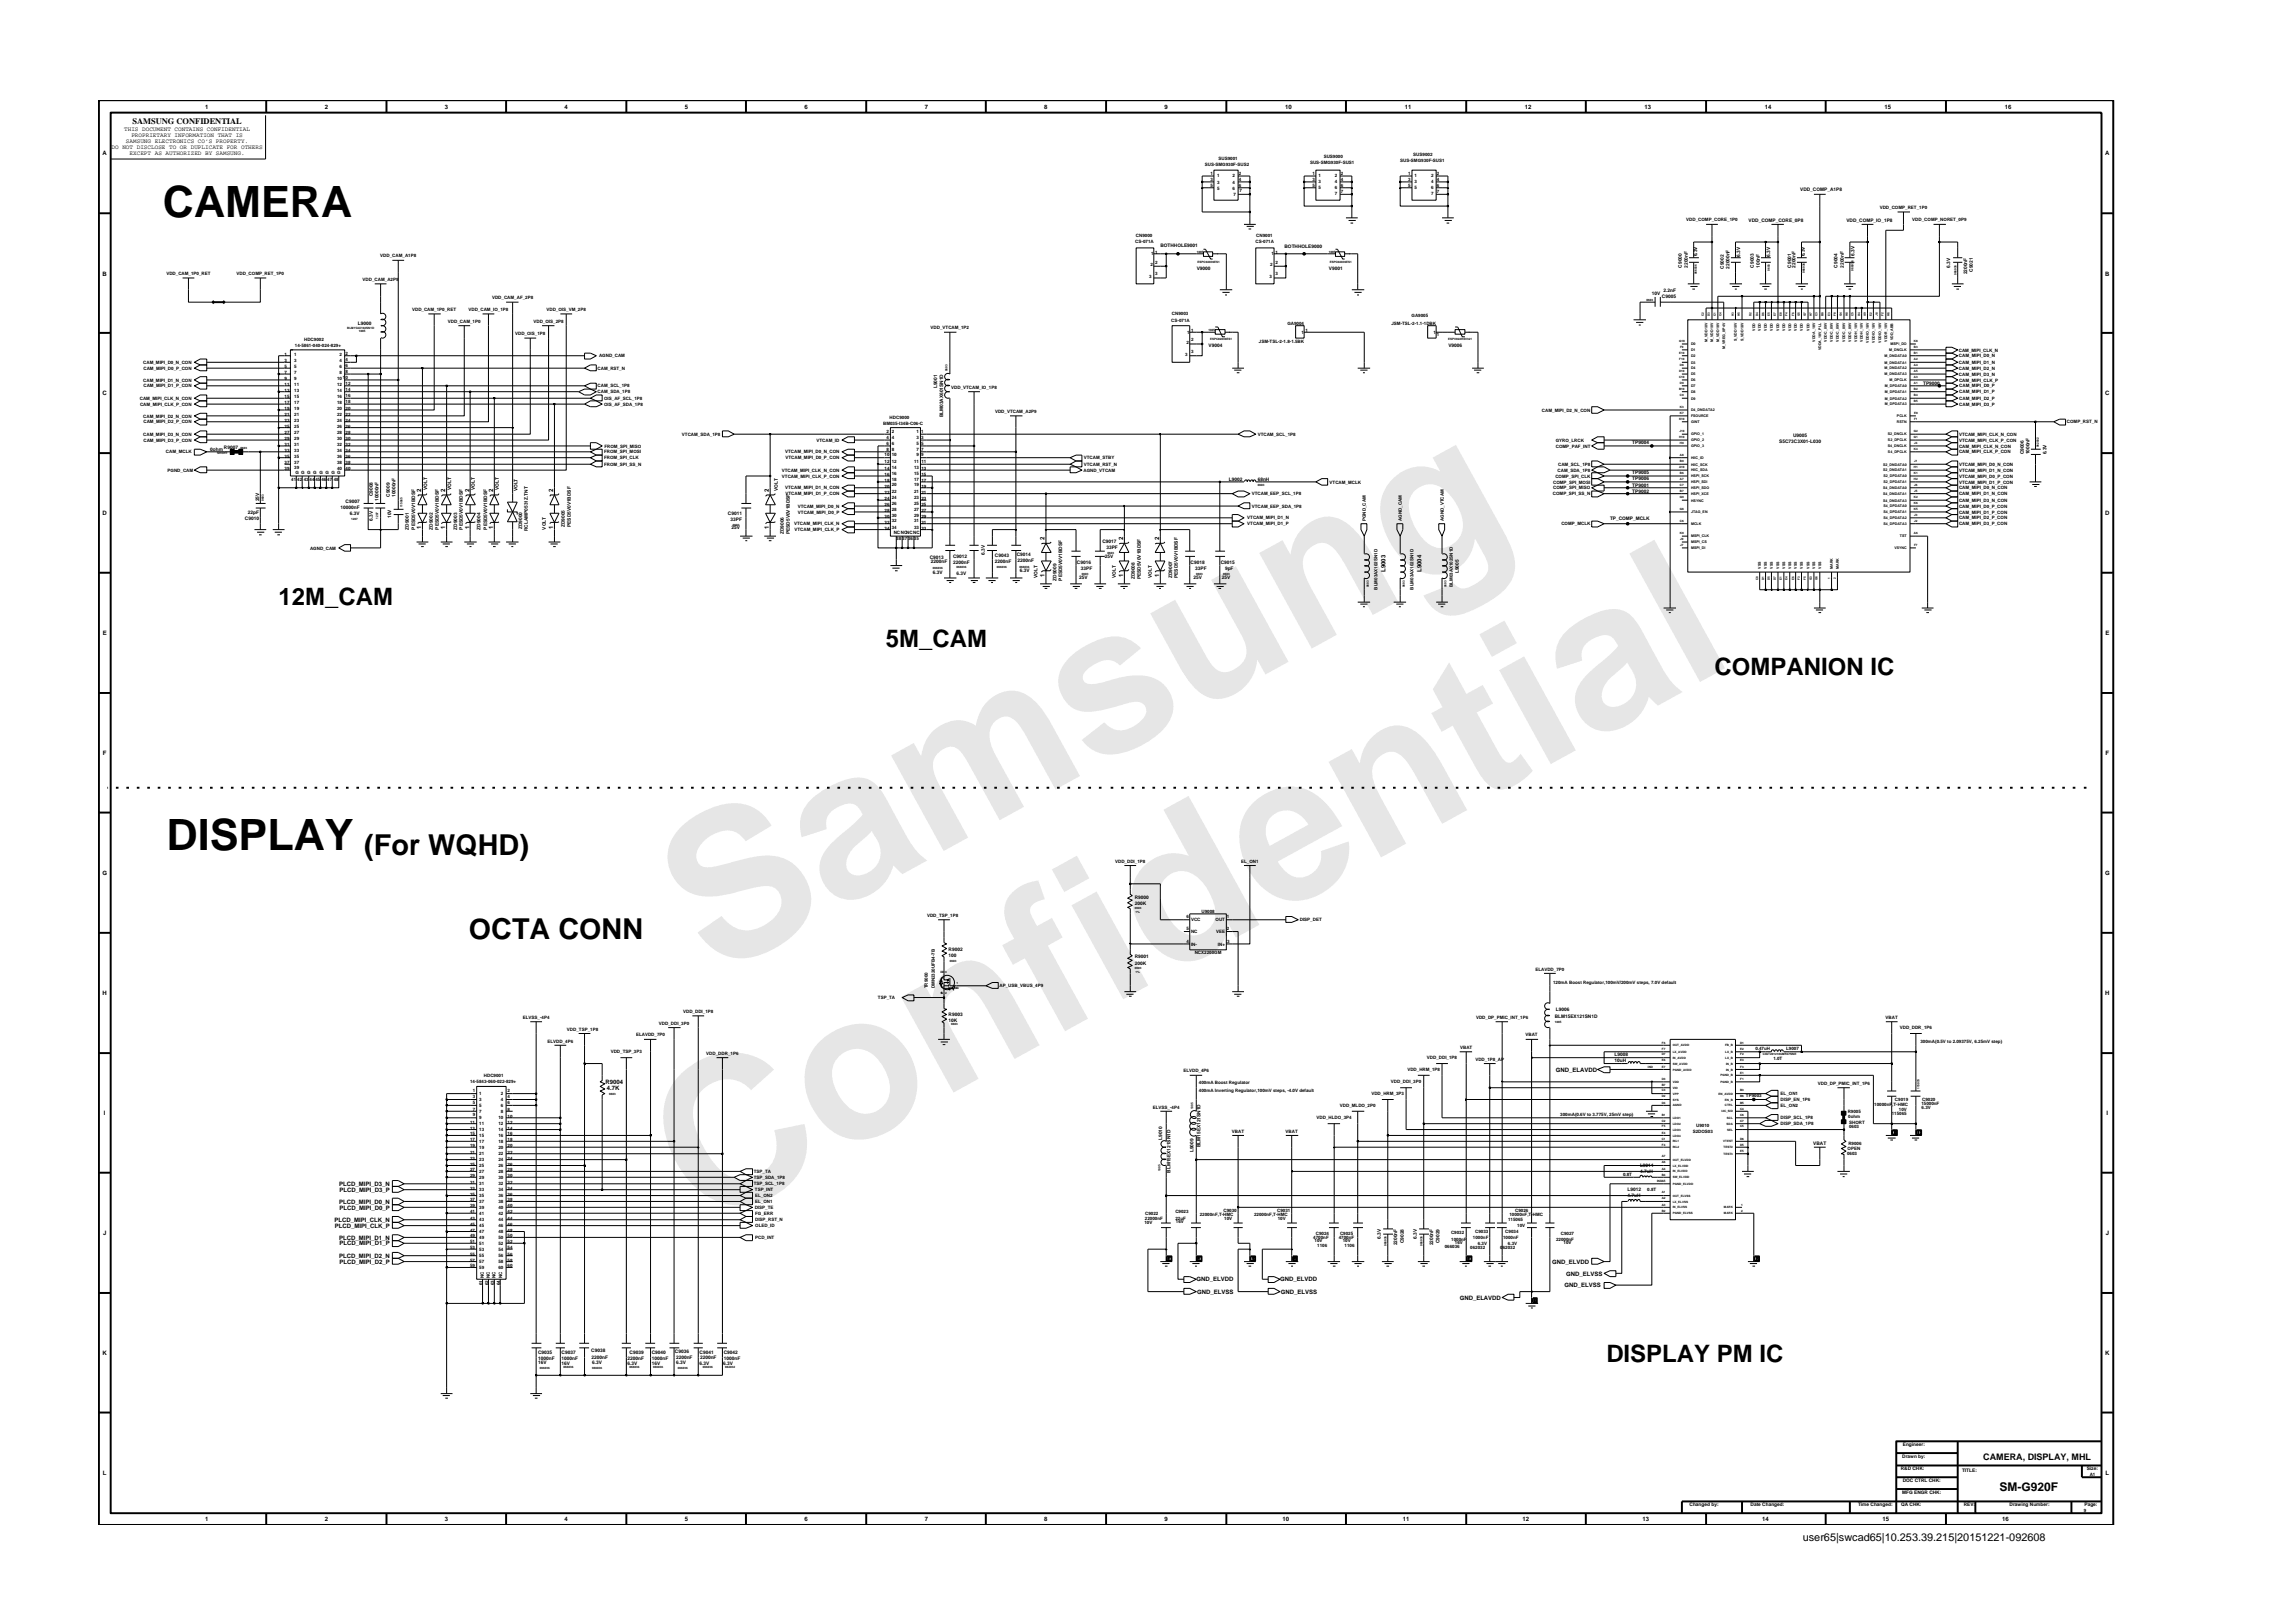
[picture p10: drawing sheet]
<svg xmlns="http://www.w3.org/2000/svg" width="297mm" height="210mm" viewBox="0 0 297 210" stroke-linecap="round" stroke-linejoin="round" font-family="sans-serif">
<defs><g id="words">
<g font-size="26.5" fill="#e6e6e6">
<text x="92.4" y="126.7" transform="rotate(-29 92.4 126.7)">Samsung</text>
<text x="91.1" y="159.4" transform="rotate(-29 91.1 159.4)">Confidential</text>
</g>
<g font-size="5.6">
<text x="21.1" y="28.1">CAMERA</text>
<text x="21.6" y="110.1">DISPLAY</text>
</g>
<g font-size="3.7">
<text x="47.2" y="110.8">(For WQHD)</text>
<text x="60.7" y="121.7">OCTA CONN</text>
</g>
<g font-size="3.1">
<text x="36.1" y="78.3">12M_CAM</text>
<text x="114.8" y="83.8">5M_CAM</text>
<text x="222.1" y="87.5">COMPANION IC</text>
<text x="208.1" y="176.4">DISPLAY PM IC</text>
</g>
<text font-size="1.6" x="259" y="193.2">SM-G920F</text>
<text font-size="1.4" x="233.5" y="199.7">user65|swcad65|10.253.39.215|20151221-092608</text>
<text font-size="1.2" x="256.9" y="189.1">CAMERA, DISPLAY, MHL</text>
<text font-size="1.1" x="17.2" y="16.1">SAMSUNG CONFIDENTIAL</text>
<g font-size=".8">
<text x="16.1" y="17">THIS DOCUMENT CONTAINS CONFIDENTIAL</text>
<text x="17" y="17.8">PROPRIETARY INFORMATION THAT IS</text>
<text x="26.6" y="14.1">1</text>
<text x="42.1" y="14.1">2</text>
<text x="57.6" y="14.1">3</text>
<text x="73.1" y="14.1">4</text>
<text x="88.7" y="14.1">5</text>
<text x="104.2" y="14.1">6</text>
<text x="119.8" y="14.1">7</text>
<text x="135.3" y="14.1">8</text>
<text x="150.9" y="14.1">9</text>
<text x="166.5" y="14.1">10</text>
<text x="182" y="14.1">11</text>
<text x="197.5" y="14.1">12</text>
<text x="213" y="14.1">13</text>
<text x="228.6" y="14.1">14</text>
<text x="244.1" y="14.1">15</text>
<text x="259.7" y="14.1">16</text>
<text x="13.3" y="20.1">A</text>
<text x="14.5" y="19.3">DO NOT DISCLOSE TO OR DUPLICATE FOR OTHERS</text>
<text x="16.3" y="18.5">SAMSUNG ELECTRONICS CO’S PROPERTY.</text>
<text x="16.8" y="20.1">EXCEPT AS AUTHORIZED BY SAMSUNG.</text>
<text x="272.7" y="20.1">A</text>
<text x="13.3" y="35.7">B</text>
<text x="272.7" y="35.7">B</text>
<text x="13.3" y="51.2">C</text>
<text x="272.7" y="51.2">C</text>
<text x="54.6" y="63.8" transform="rotate(-90 54.6 63.8)">2</text>
<text x="57.7" y="63.8" transform="rotate(-90 57.7 63.8)">2</text>
<text x="60.8" y="63.8" transform="rotate(-90 60.8 63.8)">2</text>
<text x="63.9" y="63.8" transform="rotate(-90 63.9 63.8)">2</text>
<text x="71.7" y="63.8" transform="rotate(-90 71.7 63.8)">2</text>
<text x="99.6" y="63.8" transform="rotate(-90 99.6 63.8)">2</text>
<text x="13.3" y="66.8">D</text>
<text x="54.6" y="68.5" transform="rotate(-90 54.6 68.5)">1</text>
<text x="57.7" y="68.5" transform="rotate(-90 57.7 68.5)">1</text>
<text x="60.8" y="68.5" transform="rotate(-90 60.8 68.5)">1</text>
<text x="63.9" y="68.5" transform="rotate(-90 63.9 68.5)">1</text>
<text x="71.7" y="68.5" transform="rotate(-90 71.7 68.5)">1</text>
<text x="99.6" y="68.5" transform="rotate(-90 99.6 68.5)">1</text>
<text x="135.3" y="70" transform="rotate(-90 135.3 70)">2</text>
<text x="145.5" y="70" transform="rotate(-90 145.5 70)">2</text>
<text x="150.1" y="70" transform="rotate(-90 150.1 70)">2</text>
<text x="272.7" y="66.8">D</text>
<text x="135.3" y="74.7" transform="rotate(-90 135.3 74.7)">1</text>
<text x="145.5" y="74.7" transform="rotate(-90 145.5 74.7)">1</text>
<text x="150.1" y="74.7" transform="rotate(-90 150.1 74.7)">1</text>
<text x="179.5" y="74.1" transform="rotate(-90 179.5 74.1)">L9003</text>
<text x="184.1" y="74.1" transform="rotate(-90 184.1 74.1)">L9004</text>
<text x="13.3" y="82.3">E</text>
<text x="272.7" y="82.3">E</text>
<text x="13.3" y="97.8">F</text>
<text x="272.8" y="97.8">F</text>
<text x="13.3" y="113.3">G</text>
<text x="272.7" y="113.3">G</text>
<text x="13.3" y="128.9">H</text>
<text x="272.7" y="128.9">H</text>
<text x="78.4" y="140.5">R9004</text>
<text x="78.6" y="141.2">4.7K</text>
<text x="201.5" y="138.8">GND_ELAVDD</text>
<text x="13.5" y="144.4">I</text>
<text x="272.9" y="144.4">I</text>
<text x="43.9" y="153.6">PLCD_MIPI_D3_N</text>
<text x="43.9" y="155.9">PLCD_MIPI_D0_N</text>
<text x="44" y="154.4">PLCD_MIPI_D3_P</text>
<text x="13.4" y="160">J</text>
<text x="43.3" y="158.3">PLCD_MIPI_CLK_N</text>
<text x="43.4" y="159.1">PLCD_MIPI_CLK_P</text>
<text x="43.9" y="160.6">PLCD_MIPI_D1_N</text>
<text x="44" y="161.3">PLCD_MIPI_D1_P</text>
<text x="44" y="156.7">PLCD_MIPI_D0_P</text>
<text x="272.8" y="160">J</text>
<text x="43.9" y="163">PLCD_MIPI_D2_N</text>
<text x="44" y="163.7">PLCD_MIPI_D2_P</text>
<text x="155" y="166">GND_ELVDD</text>
<text x="155.1" y="167.6">GND_ELVSS</text>
<text x="165.8" y="166">GND_ELVDD</text>
<text x="165.9" y="167.6">GND_ELVSS</text>
<text x="201.1" y="163.7">GND_ELVDD</text>
<text x="202.7" y="166.8">GND_ELVSS</text>
<text x="202.9" y="165.2">GND_ELVSS</text>
<text x="189.1" y="168.4">GND_ELAVDD</text>
<text x="13.3" y="175.5">K</text>
<text x="272.7" y="175.5">K</text>
<text x="13.3" y="191.1">L</text>
<text x="272.8" y="191.1">L</text>
<text x="26.6" y="197.1">1</text>
<text x="42.1" y="197.1">2</text>
<text x="57.6" y="197.1">3</text>
<text x="73.1" y="197.1">4</text>
<text x="88.7" y="197.1">5</text>
<text x="104.2" y="197.1">6</text>
<text x="119.8" y="197.1">7</text>
<text x="135.3" y="197.1">8</text>
<text x="150.9" y="197.1">9</text>
<text x="166.1" y="197.1">10</text>
<text x="181.7" y="197.1">11</text>
<text x="197.2" y="197.1">12</text>
<text x="212.8" y="197.1">13</text>
<text x="228.3" y="197.1">14</text>
<text x="243.9" y="197.1">15</text>
<text x="259.4" y="197.1">16</text>
</g>
<g font-size=".6">
<text x="156.1" y="21.4">SUS-SMG930F-SUS2</text>
<text x="156.8" y="22.6">1</text>
<text x="156.8" y="23.4">3</text>
<text x="157.7" y="23">1</text>
<text x="157.7" y="23.8">3</text>
<text x="157.8" y="20.7">SUS9001</text>
<text x="159.6" y="23">2</text>
<text x="159.6" y="23.8">4</text>
<text x="160.5" y="22.6">2</text>
<text x="160.5" y="23.4">4</text>
<text x="169.7" y="21.3">SUS-SMG930F-SUS1</text>
<text x="170" y="23.4">3</text>
<text x="170" y="22.6">1</text>
<text x="170.8" y="23.7">3</text>
<text x="170.8" y="23">1</text>
<text x="171.5" y="20.5">SUS9000</text>
<text x="172.9" y="23.7">4</text>
<text x="172.9" y="23">2</text>
<text x="173.7" y="23.4">4</text>
<text x="173.7" y="22.6">2</text>
<text x="181.4" y="21">SUS-SMG930F-SUS1</text>
<text x="182.4" y="22.6">1</text>
<text x="182.4" y="23.4">3</text>
<text x="183.1" y="20.3">SUS9002</text>
<text x="183.2" y="23">1</text>
<text x="183.2" y="23.7">3</text>
<text x="185.4" y="23">2</text>
<text x="185.4" y="23.7">4</text>
<text x="186.1" y="22.6">2</text>
<text x="186.1" y="23.4">4</text>
<text x="156.8" y="24.2">5</text>
<text x="157.7" y="24.6">5</text>
<text x="159.6" y="24.6">6</text>
<text x="159.8" y="25.3">7</text>
<text x="160.5" y="24.2">6</text>
<text x="160.6" y="24.9">7</text>
<text x="170" y="24.2">5</text>
<text x="170.8" y="24.5">5</text>
<text x="172.9" y="24.5">6</text>
<text x="172.9" y="25.3">7</text>
<text x="173.7" y="24.2">6</text>
<text x="173.7" y="25">7</text>
<text x="182.4" y="24.2">5</text>
<text x="183.2" y="24.5">5</text>
<text x="185.4" y="24.5">6</text>
<text x="185.4" y="25.3">7</text>
<text x="186.1" y="24.2">6</text>
<text x="186.1" y="25">7</text>
<text x="218.4" y="28.7">VDD_COMP_CORE_1P0</text>
<text x="226.5" y="28.7">VDD_COMP_CORE_0P8</text>
<text x="233.2" y="24.8">VDD_COMP_A1P8</text>
<text x="239.2" y="28.7">VDD_COMP_IO_1P8</text>
<text x="243.5" y="27.1">VDD_COMP_RET_1P0</text>
<text x="247.7" y="28.7">VDD_COMP_NORET_0P9</text>
<text x="21.5" y="35.6">VDD_CAM_1P0_RET</text>
<text x="30.7" y="35.6">VDD_COMP_RET_1P0</text>
<text x="49.3" y="33.3">VDD_CAM_A1P8</text>
<text x="147.1" y="31.5">CS-071A</text>
<text x="147.2" y="30.8">CN9000</text>
<text x="149" y="34.4">2</text>
<text x="149.1" y="33.1">1</text>
<text x="149.6" y="32.9">1</text>
<text x="149.6" y="34.2">2</text>
<text x="149.6" y="35.7">3</text>
<text x="150.3" y="32">BOTHHOLE9001</text>
<text x="155" y="34.9">V9000</text>
<text x="162.6" y="31.5">CS-071A</text>
<text x="162.7" y="30.8">CN9001</text>
<text x="164.5" y="34.4">2</text>
<text x="164.7" y="33.1">1</text>
<text x="165.2" y="32.9">1</text>
<text x="165.2" y="34.2">2</text>
<text x="165.2" y="35.7">3</text>
<text x="166.4" y="32.2">BOTHHOLE9000</text>
<text x="172.1" y="34.9">V9001</text>
<text x="217.9" y="34.7" transform="rotate(-90 217.9 34.7)">C9000</text>
<text x="218.6" y="34.7" transform="rotate(-90 218.6 34.7)">2200nF</text>
<text x="219.9" y="33.2" transform="rotate(-90 219.9 33.2)">6.3V</text>
<text x="223.3" y="34.8" transform="rotate(-90 223.3 34.8)">C9002</text>
<text x="224.1" y="34.8" transform="rotate(-90 224.1 34.8)">22000nF</text>
<text x="225.4" y="33.3" transform="rotate(-90 225.4 33.3)">6.3V</text>
<text x="227.2" y="34.7" transform="rotate(-90 227.2 34.7)">C9003</text>
<text x="228" y="34.7" transform="rotate(-90 228 34.7)">100nF</text>
<text x="229.3" y="33.3" transform="rotate(-90 229.3 33.3)">6.3V</text>
<text x="232" y="34.7" transform="rotate(-90 232 34.7)">C9001</text>
<text x="232.6" y="34.7" transform="rotate(-90 232.6 34.7)">2200nF</text>
<text x="233.8" y="33.2" transform="rotate(-90 233.8 33.2)">6.3V</text>
<text x="238" y="34.7" transform="rotate(-90 238 34.7)">C9004</text>
<text x="238.9" y="34.7" transform="rotate(-90 238.9 34.7)">2200nF</text>
<text x="240.2" y="33.1" transform="rotate(-90 240.2 33.1)">6.3V</text>
<text x="252.6" y="34.7" transform="rotate(-90 252.6 34.7)">6.3V</text>
<text x="254.8" y="35.5" transform="rotate(-90 254.8 35.5)">2200nF</text>
<text x="255.6" y="35.2" transform="rotate(-90 255.6 35.2)">C9021</text>
<text x="47" y="36.4">VDD_CAM_A2P9</text>
<text x="53.4" y="40.3">VDD_CAM_1P0_RET</text>
<text x="58" y="41.9">VDD_CAM_1P0</text>
<text x="60.7" y="40.3">VDD_CAM_IO_1P8</text>
<text x="63.7" y="38.8">VDD_CAM_AF_2P8</text>
<text x="69.1" y="41.9">VDD_OIS_2P8</text>
<text x="70.8" y="40.3">VDD_OIS_VM_2P8</text>
<text x="148.9" y="36">3</text>
<text x="151.7" y="41.7">CS-071A</text>
<text x="151.8" y="40.8">CN9003</text>
<text x="164.5" y="36">3</text>
<text x="182.9" y="41.1">GA9005</text>
<text x="214" y="38.2">10V</text>
<text x="215.3" y="38.6">C9005</text>
<text x="215.5" y="37.8">2.2nF</text>
<text x="18.6" y="47.1">CAM_MIPI_D0_N_CON</text>
<text x="18.6" y="47.9">CAM_MIPI_D0_P_CON</text>
<text x="36.9" y="47.7">5</text>
<text x="36.9" y="46.9">3</text>
<text x="36.9" y="46.1">1</text>
<text x="38.1" y="47.7">5</text>
<text x="38.1" y="46.9">3</text>
<text x="38.1" y="46.1">1</text>
<text x="38.2" y="45">14-5861-040-024-829+</text>
<text x="39.4" y="44.2">HDC9002</text>
<text x="44" y="47.7">6</text>
<text x="44" y="46.1">2</text>
<text x="44" y="46.9">4</text>
<text x="44.7" y="46">2</text>
<text x="44.7" y="47.5">6</text>
<text x="44.7" y="46.8">4</text>
<text x="46.4" y="42.1">L9000</text>
<text x="66.7" y="43.4">VDD_OIS_1P8</text>
<text x="77.4" y="47.9">CAM_RST_N</text>
<text x="77.6" y="46.3">AGND_CAM</text>
<text x="120.6" y="42.7">VDD_VTCAM_1P2</text>
<text x="153.5" y="46.1">3</text>
<text x="153.7" y="44.6">2</text>
<text x="153.8" y="43.3">1</text>
<text x="154.3" y="43">1</text>
<text x="154.3" y="44.2">2</text>
<text x="154.3" y="45.7">3</text>
<text x="156.6" y="45">V9004</text>
<text x="163.1" y="44.4">JSM-TSL-2-1.8-1.5BK</text>
<text x="166.8" y="42.1">GA9004</text>
<text x="168.6" y="43.3">1</text>
<text x="169.1" y="43">1</text>
<text x="180.2" y="42.1">JSM-TSL-2-1.1-1DBK</text>
<text x="185.7" y="43.3">1</text>
<text x="186.1" y="43.5">1</text>
<text x="187.6" y="45">V9006</text>
<text x="253.7" y="45.5">CAM_MIPI_CLK_N</text>
<text x="253.8" y="47.1">CAM_MIPI_D1_N</text>
<text x="253.8" y="47.9">CAM_MIPI_D2_N</text>
<text x="253.8" y="46.3">CAM_MIPI_D0_N</text>
<text x="18.1" y="51.8">CAM_MIPI_CLK_N_CON</text>
<text x="18.1" y="52.6">CAM_MIPI_CLK_P_CON</text>
<text x="18.6" y="49.4">CAM_MIPI_D1_N_CON</text>
<text x="18.6" y="50.2">CAM_MIPI_D1_P_CON</text>
<text x="36.9" y="48.5">7</text>
<text x="36.9" y="49.2">9</text>
<text x="36.9" y="53.1">19</text>
<text x="36.9" y="53.9">21</text>
<text x="36.9" y="50">11</text>
<text x="36.9" y="50.7">13</text>
<text x="36.9" y="51.6">15</text>
<text x="36.9" y="52.4">17</text>
<text x="38.1" y="48.5">7</text>
<text x="38.1" y="49.2">9</text>
<text x="38.1" y="53.1">19</text>
<text x="38.1" y="53.9">21</text>
<text x="38.1" y="50">11</text>
<text x="38.1" y="50.7">13</text>
<text x="38.1" y="51.6">15</text>
<text x="38.1" y="52.4">17</text>
<text x="43.7" y="53.9">22</text>
<text x="43.7" y="50.7">14</text>
<text x="43.7" y="52.4">18</text>
<text x="43.7" y="53.1">20</text>
<text x="43.7" y="50">12</text>
<text x="43.7" y="51.6">16</text>
<text x="43.7" y="49.2">10</text>
<text x="44" y="48.5">8</text>
<text x="44.4" y="49.1">10</text>
<text x="44.7" y="48.3">8</text>
<text x="44.8" y="53.9">22</text>
<text x="44.8" y="53.1">20</text>
<text x="44.8" y="49.8">12</text>
<text x="44.8" y="50.7">14</text>
<text x="44.8" y="51.4">16</text>
<text x="44.8" y="52.2">18</text>
<text x="77.4" y="51">CAM_SDA_1P8</text>
<text x="77.4" y="50.2">CAM_SCL_1P8</text>
<text x="78.3" y="52.6">OIS_AF_SDA_1P8</text>
<text x="78.3" y="51.8">OIS_AF_SCL_1P8</text>
<text x="121.4" y="50.3" transform="rotate(-90 121.4 50.3)">L9001</text>
<text x="123.2" y="50.4">VDD_VTCAM_IO_1P8</text>
<text x="128.9" y="53.5">VDD_VTCAM_A2P9</text>
<text x="199.7" y="53.3">CAM_MIPI_D2_N_CON</text>
<text x="249.1" y="49.9">TP9000</text>
<text x="253.8" y="48.7">CAM_MIPI_D3_N</text>
<text x="253.8" y="49.4">CAM_MIPI_CLK_P</text>
<text x="253.8" y="50.2">CAM_MIPI_D0_P</text>
<text x="253.8" y="51">CAM_MIPI_D1_P</text>
<text x="253.8" y="51.8">CAM_MIPI_D2_P</text>
<text x="253.8" y="52.6">CAM_MIPI_D3_P</text>
<text x="18.6" y="56.5">CAM_MIPI_D3_N_CON</text>
<text x="18.6" y="54.1">CAM_MIPI_D2_N_CON</text>
<text x="18.6" y="57.2">CAM_MIPI_D3_P_CON</text>
<text x="18.6" y="54.9">CAM_MIPI_D2_P_CON</text>
<text x="21.5" y="58.7">CAM_MCLK</text>
<text x="27.2" y="58.4">0ohm</text>
<text x="29" y="58.2">R9007</text>
<text x="36.9" y="58.5">33</text>
<text x="36.9" y="56.2">27</text>
<text x="36.9" y="57">29</text>
<text x="36.9" y="57.8">31</text>
<text x="36.9" y="54.6">23</text>
<text x="36.9" y="55.4">25</text>
<text x="36.9" y="59.3">35</text>
<text x="38.1" y="58.5">33</text>
<text x="38.1" y="56.2">27</text>
<text x="38.1" y="57">29</text>
<text x="38.1" y="57.8">31</text>
<text x="38.1" y="54.6">23</text>
<text x="38.1" y="55.4">25</text>
<text x="38.1" y="59.3">35</text>
<text x="43.7" y="58.5">34</text>
<text x="43.7" y="56.2">28</text>
<text x="43.7" y="57.8">32</text>
<text x="43.7" y="54.6">24</text>
<text x="43.7" y="59.3">36</text>
<text x="43.7" y="55.4">26</text>
<text x="43.7" y="57">30</text>
<text x="44.8" y="58.5">34</text>
<text x="44.8" y="56.2">28</text>
<text x="44.8" y="57.8">32</text>
<text x="44.8" y="54.6">24</text>
<text x="44.8" y="59.3">36</text>
<text x="44.8" y="55.4">26</text>
<text x="44.8" y="57">30</text>
<text x="78.3" y="58.7">FROM_SPI_MOSI</text>
<text x="78.3" y="59.5">FROM_SPI_CLK</text>
<text x="78.3" y="58">FROM_SPI_MISO</text>
<text x="88.3" y="56.5">VTCAM_SDA_1P8</text>
<text x="101.7" y="58.7">VTCAM_MIPI_D0_N_CON</text>
<text x="101.7" y="59.5">VTCAM_MIPI_D0_P_CON</text>
<text x="105.8" y="57.2">VTCAM_ID</text>
<text x="114.4" y="55.1">BM035-I34B-C06-C</text>
<text x="114.6" y="59.1">10</text>
<text x="114.6" y="60">12</text>
<text x="114.8" y="57.6">6</text>
<text x="114.8" y="58.4">8</text>
<text x="114.8" y="56.8">4</text>
<text x="114.8" y="56.1">2 2</text>
<text x="115.2" y="54.3">HDC9000</text>
<text x="115.5" y="57.6">6</text>
<text x="115.5" y="58.4">8</text>
<text x="115.5" y="56.8">4</text>
<text x="115.5" y="59.1">10</text>
<text x="115.5" y="60">12</text>
<text x="118.4" y="60">11</text>
<text x="118.7" y="57.6">5</text>
<text x="118.7" y="59.1">9</text>
<text x="118.7" y="58.4">7</text>
<text x="118.7" y="56.8">3</text>
<text x="118.7" y="56.1">1</text>
<text x="119.3" y="57.6">5</text>
<text x="119.3" y="58.4">7</text>
<text x="119.3" y="59.1">9</text>
<text x="119.3" y="56.8">3</text>
<text x="119.3" y="56.1">1</text>
<text x="119.4" y="60">11</text>
<text x="122.2" y="54.1" transform="rotate(-90 122.2 54.1)">BLM03AX601SN1D</text>
<text x="140.4" y="59.5">VTCAM_STBY</text>
<text x="162.9" y="56.5">VTCAM_SCL_1P8</text>
<text x="201.5" y="57.2">GYRO_LRCK</text>
<text x="201.5" y="58">COMP_PAF_INT</text>
<text x="211.4" y="57.6">TP9004</text>
<text x="230.5" y="57.4">S5C73C3X01-L030</text>
<text x="232.3" y="56.6">U9005</text>
<text x="253.8" y="58">CAM_MIPI_CLK_N_CON</text>
<text x="253.8" y="58.7">CAM_MIPI_CLK_P_CON</text>
<text x="253.8" y="57.2">VTCAM_MIPI_CLK_P_CON</text>
<text x="253.8" y="56.5">VTCAM_MIPI_CLK_N_CON</text>
<text x="262.2" y="58.9" transform="rotate(-90 262.2 58.9)">C9006</text>
<text x="262.9" y="58.9" transform="rotate(-90 262.9 58.9)">1000nF</text>
<text x="265.1" y="58.9" transform="rotate(-90 265.1 58.9)">6.3V</text>
<text x="267.7" y="54.9">COMP_RST_N</text>
<text x="21.7" y="61.1">PGND_CAM</text>
<text x="33.6" y="65" transform="rotate(-90 33.6 65)">25V</text>
<text x="36.9" y="60.1">37</text>
<text x="36.9" y="60.9">39</text>
<text x="37.7" y="62.3">41</text>
<text x="38.1" y="60.1">37</text>
<text x="38.1" y="60.7">39</text>
<text x="38.3" y="61.4">G G G G G G G G</text>
<text x="38.5" y="62.3">42</text>
<text x="39.3" y="62.3">43</text>
<text x="40.1" y="62.3">44</text>
<text x="40.9" y="62.3">45 46</text>
<text x="42.4" y="62.3">47</text>
<text x="43.2" y="62.3">48</text>
<text x="43.7" y="60.1">38</text>
<text x="43.7" y="60.9">40</text>
<text x="44.1" y="65.9">10000nF</text>
<text x="44.8" y="60.1">38</text>
<text x="44.8" y="60.9">40</text>
<text x="44.8" y="65.1">C9007</text>
<text x="48.3" y="64.3" transform="rotate(-90 48.3 64.3)">C9008</text>
<text x="49.1" y="64.9" transform="rotate(-90 49.1 64.9)">10000nF</text>
<text x="50.5" y="64.4" transform="rotate(-90 50.5 64.4)">C9009</text>
<text x="51.3" y="64.4" transform="rotate(-90 51.3 64.4)">10000nF</text>
<text x="55.3" y="63.4" transform="rotate(-90 55.3 63.4)">VOLT</text>
<text x="58.4" y="63.4" transform="rotate(-90 58.4 63.4)">VOLT</text>
<text x="61.5" y="63.4" transform="rotate(-90 61.5 63.4)">VOLT</text>
<text x="64.6" y="63.4" transform="rotate(-90 64.6 63.4)">VOLT</text>
<text x="67" y="63.7" transform="rotate(-90 67 63.7)">VOLT</text>
<text x="78.3" y="60.4">FROM_SPI_SS_N</text>
<text x="100.8" y="63.6" transform="rotate(-90 100.8 63.6)">VOLT</text>
<text x="101.3" y="61.1">VTCAM_MIPI_CLK_N_CON</text>
<text x="101.3" y="61.9">VTCAM_MIPI_CLK_P_CON</text>
<text x="101.7" y="63.4">VTCAM_MIPI_D1_N_CON</text>
<text x="101.7" y="64.2">VTCAM_MIPI_D1_P_CON</text>
<text x="103.3" y="65.8">VTCAM_MIPI_D0_N</text>
<text x="114.6" y="64.8">24</text>
<text x="114.6" y="65.6">26</text>
<text x="114.6" y="61.7">16</text>
<text x="114.6" y="62.4">18</text>
<text x="114.6" y="64">22</text>
<text x="114.6" y="63.2">20</text>
<text x="114.6" y="60.9">14</text>
<text x="115.5" y="65.4">26</text>
<text x="115.5" y="64.6">24</text>
<text x="115.5" y="62.3">18</text>
<text x="115.5" y="63">20</text>
<text x="115.5" y="63.9">22</text>
<text x="115.5" y="60.7">14</text>
<text x="115.5" y="61.5">16</text>
<text x="118.4" y="65.4">25</text>
<text x="118.4" y="62.3">17</text>
<text x="118.4" y="63">19</text>
<text x="118.4" y="64.6">23</text>
<text x="118.4" y="63.9">21</text>
<text x="118.4" y="60.7">13</text>
<text x="118.4" y="61.5">15</text>
<text x="119.4" y="65.6">25</text>
<text x="119.4" y="62.4">17</text>
<text x="119.4" y="63.2">19</text>
<text x="119.4" y="64">21</text>
<text x="119.4" y="64.8">23</text>
<text x="119.4" y="60.9">13</text>
<text x="119.4" y="61.7">15</text>
<text x="140.4" y="61.1">AGND_VTCAM</text>
<text x="140.4" y="60.4">VTCAM_RST_N</text>
<text x="159.2" y="62.3">L9002</text>
<text x="162.2" y="64.2">VTCAM_EEP_SCL_1P8</text>
<text x="162.2" y="65.8">VTCAM_EEP_SDA_1P8</text>
<text x="162.9" y="62.3">68nH</text>
<text x="172.2" y="62.6">VTCAM_MCLK</text>
<text x="201.2" y="64.2">COMP_SPI_SS_N</text>
<text x="201.2" y="63.4">COMP_SPI_MISO</text>
<text x="201.2" y="62.6">COMP_SPI_MOSI</text>
<text x="201.5" y="61.9">COMP_SPI_CLK</text>
<text x="201.8" y="61.1">CAM_SDA_1P8</text>
<text x="201.8" y="60.4">CAM_SCL_1P8</text>
<text x="211.4" y="63.8">TP9002</text>
<text x="211.4" y="62.2">TP9006</text>
<text x="211.4" y="63.1">TP9001</text>
<text x="211.4" y="61.5">TP9005</text>
<text x="253.8" y="65.8">CAM_MIPI_D0_P_CON</text>
<text x="253.8" y="60.4">VTCAM_MIPI_D0_N_CON</text>
<text x="253.8" y="64.2">CAM_MIPI_D1_N_CON</text>
<text x="253.8" y="63.4">CAM_MIPI_D0_N_CON</text>
<text x="253.8" y="61.9">VTCAM_MIPI_D0_P_CON</text>
<text x="253.8" y="65">CAM_MIPI_D3_N_CON</text>
<text x="253.8" y="61.1">VTCAM_MIPI_D1_N_CON</text>
<text x="253.8" y="62.6">VTCAM_MIPI_D1_P_CON</text>
<text x="31.7" y="67.4">C9010</text>
<text x="32.1" y="66.6">22pF</text>
<text x="40.2" y="71.2">AGND_CAM</text>
<text x="45.3" y="66.7">6.3V</text>
<text x="48.3" y="67.4" transform="rotate(-90 48.3 67.4)">6.3V</text>
<text x="50.7" y="67.1" transform="rotate(-90 50.7 67.1)">10V</text>
<text x="52.9" y="68.6" transform="rotate(-90 52.9 68.6)">ZD9001</text>
<text x="53.8" y="68.6" transform="rotate(-90 53.8 68.6)">PESD5V0V1BDSF</text>
<text x="56.1" y="68.6" transform="rotate(-90 56.1 68.6)">ZD9002</text>
<text x="56.8" y="68.6" transform="rotate(-90 56.8 68.6)">PESD5V0V1BDSF</text>
<text x="59.2" y="68.6" transform="rotate(-90 59.2 68.6)">ZD9003</text>
<text x="60" y="68.6" transform="rotate(-90 60 68.6)">PESD5V0V1BDSF</text>
<text x="62.3" y="68.6" transform="rotate(-90 62.3 68.6)">ZD9004</text>
<text x="63.1" y="68.6" transform="rotate(-90 63.1 68.6)">PESD5V0V1BDSF</text>
<text x="67.6" y="68.5" transform="rotate(-90 67.6 68.5)">ZD9000</text>
<text x="68.4" y="68.8" transform="rotate(-90 68.4 68.8)">RCLAMP0531Z.TNT</text>
<text x="70.7" y="68.6" transform="rotate(-90 70.7 68.6)">VOLT</text>
<text x="73.2" y="68.3" transform="rotate(-90 73.2 68.3)">ZD9005</text>
<text x="73.9" y="68.3" transform="rotate(-90 73.9 68.3)">PESD5V0V1BDSF</text>
<text x="94.3" y="66.7">C9011</text>
<text x="94.6" y="67.5">33PF</text>
<text x="94.8" y="68.6">25V</text>
<text x="101.5" y="69.2" transform="rotate(-90 101.5 69.2)">ZD9006</text>
<text x="102.3" y="69.2" transform="rotate(-90 102.3 69.2)">PESD5V0V1BDSF</text>
<text x="102.9" y="68.1">VTCAM_MIPI_CLK_N</text>
<text x="102.9" y="68.8">VTCAM_MIPI_CLK_P</text>
<text x="103.4" y="66.5">VTCAM_MIPI_D0_P</text>
<text x="114.6" y="68.6">34</text>
<text x="114.6" y="67.8">32</text>
<text x="114.6" y="66.3">28</text>
<text x="114.6" y="67.1">30</text>
<text x="115.5" y="67.7">32</text>
<text x="115.5" y="68.5">34</text>
<text x="115.5" y="66.2">28</text>
<text x="115.5" y="66.9">30</text>
<text x="115.8" y="69.2">NCNCNCNC</text>
<text x="116.1" y="70">38</text>
<text x="116.9" y="70">37</text>
<text x="117.6" y="70">36</text>
<text x="118.4" y="70">35</text>
<text x="118.4" y="67.7">31</text>
<text x="118.4" y="68.5">33</text>
<text x="118.4" y="66.2">27</text>
<text x="118.4" y="66.9">29</text>
<text x="119.4" y="67.8">31</text>
<text x="119.4" y="68.6">33</text>
<text x="119.4" y="66.3">27</text>
<text x="119.4" y="67.1">29</text>
<text x="127.6" y="71.9" transform="rotate(-90 127.6 71.9)">6.3V</text>
<text x="142.8" y="70.4">C9017</text>
<text x="143.3" y="71.1">33PF</text>
<text x="161.6" y="67.3">VTCAM_MIPI_D1_N</text>
<text x="161.6" y="68.1">VTCAM_MIPI_D1_P</text>
<text x="176.9" y="67.5" transform="rotate(-90 176.9 67.5)">PGND_CAM</text>
<text x="181.6" y="67.5" transform="rotate(-90 181.6 67.5)">AGND_CAM</text>
<text x="187" y="67.5" transform="rotate(-90 187 67.5)">AGND_VTCAM</text>
<text x="202.3" y="68.1">COMP_MCLK</text>
<text x="208.6" y="67.3">TP_COMP_MCLK</text>
<text x="253.8" y="68.1">CAM_MIPI_D3_P_CON</text>
<text x="253.8" y="67.3">CAM_MIPI_D2_P_CON</text>
<text x="253.8" y="66.5">CAM_MIPI_D1_P_CON</text>
<text x="120.5" y="72.4">C9013</text>
<text x="120.6" y="73">2200nF</text>
<text x="120.8" y="74.3">6.3V</text>
<text x="123.5" y="73.1">2200nF</text>
<text x="123.5" y="72.3">C9012</text>
<text x="123.9" y="74.5">6.3V</text>
<text x="128.9" y="72.2">C9043</text>
<text x="128.9" y="72.9">2200nF</text>
<text x="131.7" y="72">C9014</text>
<text x="131.8" y="72.8">2200nF</text>
<text x="132.1" y="74.1">6.3V</text>
<text x="134.4" y="74.9" transform="rotate(-90 134.4 74.9)">VOLT</text>
<text x="136.8" y="75.2" transform="rotate(-90 136.8 75.2)">ZD9009</text>
<text x="137.6" y="75.2" transform="rotate(-90 137.6 75.2)">PESD5V0V1BDSF</text>
<text x="139.5" y="73.1">C9016</text>
<text x="139.8" y="75">25V</text>
<text x="140" y="73.9">33PF</text>
<text x="143.1" y="72.3">25V</text>
<text x="144.6" y="74.9" transform="rotate(-90 144.6 74.9)">VOLT</text>
<text x="147" y="75" transform="rotate(-90 147 75)">ZD9008</text>
<text x="147.8" y="75" transform="rotate(-90 147.8 75)">PESD5V0V1BDSF</text>
<text x="149.2" y="74.9" transform="rotate(-90 149.2 74.9)">VOLT</text>
<text x="151.8" y="74.9" transform="rotate(-90 151.8 74.9)">ZD9007</text>
<text x="152.6" y="74.9" transform="rotate(-90 152.6 74.9)">PESD5V0V1BDSF</text>
<text x="154.2" y="73.1">C9018</text>
<text x="154.6" y="75">25V</text>
<text x="154.8" y="73.9">33PF</text>
<text x="158.1" y="73.1">C9015</text>
<text x="158.3" y="75">25V</text>
<text x="158.7" y="73.9">9pF</text>
<text x="178.5" y="76.4" transform="rotate(-90 178.5 76.4)">BLM03AX102SN1D</text>
<text x="183.1" y="76.4" transform="rotate(-90 183.1 76.4)">BLM03AX102SN1D</text>
<text x="188.2" y="76.1" transform="rotate(-90 188.2 76.1)">BLM03AX102SN1D</text>
<text x="189" y="74.3" transform="rotate(-90 189 74.3)">L9005</text>
<text x="144.5" y="111.7">VDD_DDI_1P8</text>
<text x="160.8" y="111.7">EL_ON1</text>
<text x="120.1" y="118.8">VDD_TSP_1P8</text>
<text x="147" y="116.4">R9000</text>
<text x="147" y="117.2">200K</text>
<text x="153.7" y="119">6</text>
<text x="154.3" y="119.4">VCC</text>
<text x="155.6" y="118.2">U9008</text>
<text x="157.5" y="119.4">OUT</text>
<text x="158.9" y="119">1</text>
<text x="168.4" y="119.4">DISP_DET</text>
<text x="122.9" y="124">100</text>
<text x="122.9" y="123.2">R9002</text>
<text x="147" y="125">200K</text>
<text x="147" y="124.1">R9001</text>
<text x="153.7" y="120.5">5</text>
<text x="153.7" y="122.1">4</text>
<text x="154.3" y="120.9">NC</text>
<text x="154.3" y="122.5">IN-</text>
<text x="154.8" y="123.6">NCX2200GM</text>
<text x="157.5" y="120.9">VEE</text>
<text x="157.8" y="122.5">IN+</text>
<text x="158.9" y="120.5">2</text>
<text x="158.9" y="122.1">3</text>
<text x="198.9" y="125.8">ELAVDD_7P0</text>
<text x="67.7" y="132">ELVSS_-4P4</text>
<text x="88.5" y="131.2">VDD_DDI_1P8</text>
<text x="113.7" y="129.4">TSP_TA</text>
<text x="120.2" y="128" transform="rotate(-90 120.2 128)">TR9000</text>
<text x="121.1" y="128" transform="rotate(-90 121.1 128)">DMN2320UFB4-7B</text>
<text x="122.9" y="131.6">R9003</text>
<text x="129.5" y="127.9">AP_USB_VBUS_4P9</text>
<text x="191.2" y="132">VDD_DP_PMIC_INT_1P6</text>
<text x="201.2" y="127.5">120mA Boost Regulator,100mV/200mV steps, 7.0V default</text>
<text x="201.4" y="131.8">BLM15EX121SN1D</text>
<text x="201.5" y="131">L9006</text>
<text x="244.3" y="132">VBAT</text>
<text x="70.9" y="135.1">ELVDD_4P6</text>
<text x="73.4" y="133.5">VDD_TSP_1P8</text>
<text x="79.1" y="136.5">VDD_TSP_3P3</text>
<text x="82.4" y="134.3">ELAVDD_7P0</text>
<text x="85.4" y="132.7">VDD_DDI_3P0</text>
<text x="91.5" y="136.6">VDD_DDR_1P6</text>
<text x="122.9" y="132.4">10K</text>
<text x="184.8" y="137.2">VDD_DDI_1P8</text>
<text x="189.1" y="135.9">VBAT</text>
<text x="191.1" y="137.4">VDD_1P8_AP</text>
<text x="197.6" y="134.3">VBAT</text>
<text x="209.2" y="136.8">L9008</text>
<text x="209.2" y="137.6">10uH</text>
<text x="227.4" y="136">0.47uH</text>
<text x="229.7" y="137.4">1.0T</text>
<text x="231.4" y="136">L9007</text>
<text x="246.1" y="133.3">VDD_DDR_1P6</text>
<text x="248.8" y="135.1">300mA(0.5V to 2.09375V, 6.25mV step)</text>
<text x="60.9" y="140.3">14-5843-060-022-829+</text>
<text x="61.2" y="143.9">7</text>
<text x="61.2" y="143">5</text>
<text x="61.2" y="141.5">1</text>
<text x="61.2" y="142.3">3</text>
<text x="62.1" y="143.5">5</text>
<text x="62.1" y="142.6">3</text>
<text x="62.1" y="141.8">1</text>
<text x="62.7" y="139.6">HDC9001</text>
<text x="64.9" y="143.5">6</text>
<text x="64.9" y="142.6">4</text>
<text x="64.9" y="141.8">2</text>
<text x="65.7" y="143.9">8</text>
<text x="65.7" y="143">6</text>
<text x="65.7" y="142.3">4</text>
<text x="65.7" y="141.5">2</text>
<text x="149.3" y="143.7">ELVSS_-4P4</text>
<text x="153.3" y="138.9">ELVDD_4P6</text>
<text x="155.3" y="141.5">400mA Inverting Regulator,100mV steps, -4.0V default</text>
<text x="155.3" y="140.5">400mA Boost Regulator</text>
<text x="173.6" y="143.4">VDD_MLDO_2P0</text>
<text x="177.7" y="141.9">VDD_HRM_3P3</text>
<text x="180.2" y="140.4">VDD_DDI_3P0</text>
<text x="182.3" y="138.8">VDD_HRM_1P8</text>
<text x="226.2" y="142.1">TP9003</text>
<text x="230.7" y="141.9">EL_ON1</text>
<text x="230.7" y="143.4">EL_ON2</text>
<text x="230.7" y="142.6">DISP_EN_1P6</text>
<text x="235.5" y="140.5">VDD_DP_PMIC_INT_1P6</text>
<text x="242.8" y="143.3">10000nF,T-HMC</text>
<text x="245.5" y="142.6">C9019</text>
<text x="246" y="144">10V</text>
<text x="248.9" y="143.2">15000nF</text>
<text x="248.9" y="143.6">6.3V</text>
<text x="249" y="142.6">C9020</text>
<text x="60.9" y="149.5">21</text>
<text x="60.9" y="145.6">11</text>
<text x="60.9" y="146.3">13</text>
<text x="60.9" y="147.9">17</text>
<text x="60.9" y="148.6">19</text>
<text x="60.9" y="147.1">15</text>
<text x="61.2" y="144.6">9</text>
<text x="62.1" y="144.2">7</text>
<text x="62.1" y="145">9</text>
<text x="62.1" y="149.6">21</text>
<text x="62.1" y="145.7">11</text>
<text x="62.1" y="146.5">13</text>
<text x="62.1" y="147.3">15</text>
<text x="62.1" y="148.1">17</text>
<text x="62.1" y="148.9">19</text>
<text x="64.6" y="145">10</text>
<text x="64.6" y="148.1">18</text>
<text x="64.6" y="148.9">20</text>
<text x="64.6" y="149.6">22</text>
<text x="64.6" y="145.7">12</text>
<text x="64.6" y="146.5">14</text>
<text x="64.6" y="147.3">16</text>
<text x="64.9" y="144.2">8</text>
<text x="65.8" y="149.5">22</text>
<text x="65.8" y="145.6">12</text>
<text x="65.8" y="146.3">14</text>
<text x="65.8" y="147.9">18</text>
<text x="65.8" y="148.6">20</text>
<text x="65.8" y="144.8">10</text>
<text x="65.8" y="147.1">16</text>
<text x="150.5" y="147.7" transform="rotate(-90 150.5 147.7)">L9010</text>
<text x="154.6" y="149.3" transform="rotate(-90 154.6 149.3)">L9009</text>
<text x="155.5" y="148.6" transform="rotate(-90 155.5 148.6)">BLM15EX121SN1D</text>
<text x="159.6" y="146.7">VBAT</text>
<text x="166.5" y="146.7">VBAT</text>
<text x="170.6" y="145">VDD_HLDO_3P4</text>
<text x="202.1" y="144.6">300mA(0.6V to 3.775V, 25mV step)</text>
<text x="219.3" y="146.7">S2DOS03</text>
<text x="219.7" y="146">U9010</text>
<text x="230.7" y="145">DISP_SCL_1P8</text>
<text x="230.7" y="145.8">DISP_SDA_1P8</text>
<text x="234.9" y="148.3">VBAT</text>
<text x="239.3" y="149.6">0603</text>
<text x="239.3" y="149">OPEN</text>
<text x="239.4" y="144.2">R9005</text>
<text x="239.4" y="144.8">0ohm</text>
<text x="239.4" y="148.3">R9006</text>
<text x="239.5" y="146.2">0603</text>
<text x="239.5" y="145.6">SHORT</text>
<text x="245.1" y="144.4">115065</text>
<text x="60.9" y="153.4">31</text>
<text x="60.9" y="154.1">33</text>
<text x="60.9" y="154.9">35</text>
<text x="60.9" y="155.6">37</text>
<text x="60.9" y="151">25</text>
<text x="60.9" y="151.8">27</text>
<text x="60.9" y="150.2">23</text>
<text x="60.9" y="152.5">29</text>
<text x="62.1" y="153.5">31</text>
<text x="62.1" y="154.3">33</text>
<text x="62.1" y="155.1">35</text>
<text x="62.1" y="155.8">37</text>
<text x="62.1" y="151.2">25</text>
<text x="62.1" y="150.4">23</text>
<text x="62.1" y="151.9">27</text>
<text x="62.1" y="152.8">29</text>
<text x="64.6" y="153.5">32</text>
<text x="64.6" y="154.3">34</text>
<text x="64.6" y="155.1">36</text>
<text x="64.6" y="155.8">38</text>
<text x="64.6" y="151.2">26</text>
<text x="64.6" y="151.9">28</text>
<text x="64.6" y="152.8">30</text>
<text x="64.6" y="150.4">24</text>
<text x="65.8" y="153.4">32</text>
<text x="65.8" y="154.1">34</text>
<text x="65.8" y="154.9">36</text>
<text x="65.8" y="155.6">38</text>
<text x="65.8" y="151">26</text>
<text x="65.8" y="150.2">24</text>
<text x="65.8" y="151.8">28</text>
<text x="65.8" y="152.5">30</text>
<text x="97.6" y="152">TSP_TA</text>
<text x="97.6" y="153.6">TSP_SCL_1P8</text>
<text x="97.6" y="152.7">TSP_SDA_1P8</text>
<text x="97.8" y="154.3">TSP_INT</text>
<text x="97.8" y="155.1">EL_ON2</text>
<text x="97.8" y="155.9">EL_ON1</text>
<text x="151.6" y="151.9" transform="rotate(-90 151.6 151.9)">BLM15EX121SN1D</text>
<text x="210.3" y="152.3">0.8T</text>
<text x="210.8" y="154.3">L9012</text>
<text x="210.8" y="155.1">4.7uH</text>
<text x="212.5" y="151.2">L9011</text>
<text x="212.5" y="151.9">4.7uH</text>
<text x="213.4" y="154.3">0.8T</text>
<text x="60.9" y="159.5">47</text>
<text x="60.9" y="160.3">49</text>
<text x="60.9" y="161.1">51</text>
<text x="60.9" y="157.2">41</text>
<text x="60.9" y="161.8">53</text>
<text x="60.9" y="156.4">39</text>
<text x="60.9" y="158">43</text>
<text x="60.9" y="158.8">45</text>
<text x="62.1" y="159.7">47</text>
<text x="62.1" y="160.5">49</text>
<text x="62.1" y="161.3">51</text>
<text x="62.1" y="157.4">41</text>
<text x="62.1" y="156.7">39</text>
<text x="62.1" y="158.2">43</text>
<text x="62.1" y="158.9">45</text>
<text x="64.6" y="158.9">46</text>
<text x="64.6" y="159.7">48</text>
<text x="64.6" y="160.5">50</text>
<text x="64.6" y="161.3">52</text>
<text x="64.6" y="156.7">40</text>
<text x="64.6" y="157.4">42</text>
<text x="64.6" y="158.2">44</text>
<text x="65.8" y="161.8">54</text>
<text x="65.8" y="158.8">46</text>
<text x="65.8" y="159.5">48</text>
<text x="65.8" y="160.3">50</text>
<text x="65.8" y="161.1">52</text>
<text x="65.8" y="156.4">40</text>
<text x="65.8" y="157.2">42</text>
<text x="65.8" y="158">44</text>
<text x="97.8" y="156.6">DISP_TE</text>
<text x="97.8" y="157.4">FG_ERR</text>
<text x="97.8" y="158.2">DISP_RST_N</text>
<text x="97.8" y="160.5">PCD_INT</text>
<text x="97.8" y="159">OLED_ID</text>
<text x="148.3" y="158.6">10V</text>
<text x="148.3" y="158">22000nF</text>
<text x="148.3" y="157.4">C9022</text>
<text x="152.3" y="157.2">C9023</text>
<text x="152.3" y="158">22uF</text>
<text x="152.3" y="158.4">16V</text>
<text x="155.4" y="157.6">22000nF,T-HMC</text>
<text x="158.5" y="157">C9030</text>
<text x="158.6" y="158">10V</text>
<text x="162.5" y="157.6">22000nF,T-HMC</text>
<text x="165.4" y="157">C9031</text>
<text x="165.5" y="158">10V</text>
<text x="170.1" y="160.5">4700nF</text>
<text x="170.3" y="160.9">10V</text>
<text x="170.5" y="160">C9024</text>
<text x="170.6" y="161.5">1106</text>
<text x="173.4" y="160.5">4700nF</text>
<text x="173.6" y="160">C9025</text>
<text x="173.9" y="160.9">10V</text>
<text x="174.2" y="161.5">1106</text>
<text x="178.9" y="160.5" transform="rotate(-90 178.9 160.5)">6.3V</text>
<text x="181" y="161.3" transform="rotate(-90 181 161.3)">2200nF</text>
<text x="181.8" y="161" transform="rotate(-90 181.8 161)">C9028</text>
<text x="183.5" y="160.5" transform="rotate(-90 183.5 160.5)">6.3V</text>
<text x="185.6" y="161.3" transform="rotate(-90 185.6 161.3)">2200nF</text>
<text x="186.5" y="161" transform="rotate(-90 186.5 161)">C9029</text>
<text x="187.1" y="161.7">066036</text>
<text x="188" y="159.9">C9032</text>
<text x="188" y="160.7">1000nF</text>
<text x="188.5" y="161.2">16V</text>
<text x="190.4" y="161.8">062032</text>
<text x="190.8" y="160.6">1000nF</text>
<text x="191.1" y="159.8">C9033</text>
<text x="191.4" y="161.3">6.3V</text>
<text x="194.3" y="161.8">062032</text>
<text x="194.7" y="160.6">1000nF</text>
<text x="195" y="159.8">C9034</text>
<text x="195.3" y="161.3">6.3V</text>
<text x="195.4" y="158.2">115065</text>
<text x="195.5" y="157.6">10000nF,T-HMC</text>
<text x="196.3" y="157">C9026</text>
<text x="196.5" y="158.9">10V</text>
<text x="201.6" y="160.7">22000nF</text>
<text x="202.2" y="160">C9027</text>
<text x="202.6" y="161.2">10V</text>
<text x="60.9" y="162.7">55</text>
<text x="60.9" y="163.4">57</text>
<text x="60.9" y="164.2">59</text>
<text x="62.1" y="162.8">55</text>
<text x="62.1" y="163.6">57</text>
<text x="62.1" y="164.4">59</text>
<text x="62.1" y="162.1">53</text>
<text x="62.5" y="166.5" transform="rotate(-90 62.5 166.5)">61</text>
<text x="62.7" y="165.6" transform="rotate(-90 62.7 165.6)">NC</text>
<text x="63.3" y="166.5" transform="rotate(-90 63.3 166.5)">62</text>
<text x="63.4" y="165.6" transform="rotate(-90 63.4 165.6)">NC</text>
<text x="64" y="166.5" transform="rotate(-90 64 166.5)">63</text>
<text x="64.2" y="165.6" transform="rotate(-90 64.2 165.6)">NC</text>
<text x="64.6" y="164.4">60</text>
<text x="64.6" y="162.1">54</text>
<text x="64.6" y="162.8">56</text>
<text x="64.6" y="163.6">58</text>
<text x="64.8" y="166.5" transform="rotate(-90 64.8 166.5)">64</text>
<text x="65.1" y="165.6" transform="rotate(-90 65.1 165.6)">NC</text>
<text x="65.8" y="164.2">60</text>
<text x="65.8" y="162.7">56</text>
<text x="65.8" y="163.4">58</text>
<text x="69.7" y="176.7">16V</text>
<text x="69.7" y="175.5">C9035</text>
<text x="69.7" y="176.2">1000nF</text>
<text x="72.8" y="175.5">C9037</text>
<text x="72.8" y="176.2">1000nF</text>
<text x="72.8" y="176.8">16V</text>
<text x="76.6" y="175.1">C9038</text>
<text x="76.6" y="176.1">2200nF</text>
<text x="76.7" y="176.7">6.3V</text>
<text x="81.3" y="176.8">6.3V</text>
<text x="81.3" y="176.2">2200nF</text>
<text x="81.6" y="175.5">C9039</text>
<text x="84.4" y="175.5">C9040</text>
<text x="84.4" y="176.2">1000nF</text>
<text x="84.4" y="176.8">16V</text>
<text x="87.4" y="175.3">C9036</text>
<text x="87.6" y="176.1">2200nF</text>
<text x="87.6" y="176.7">6.3V</text>
<text x="90.6" y="175.5">C9041</text>
<text x="90.6" y="176.8">6.3V</text>
<text x="90.7" y="176.1">2200nF</text>
<text x="93.7" y="176.8">6.3V</text>
<text x="93.8" y="175.5">C9042</text>
<text x="93.8" y="176.2">1000nF</text>
<text x="246.2" y="190.4">R&amp;D CHK:</text>
<text x="246.4" y="188.9">Drawn by:</text>
<text x="246.5" y="187.4">Engineer:</text>
<text x="254.2" y="190.7">TITLE:</text>
<text x="270.3" y="190.4">Size:</text>
<text x="270.7" y="191.2">A1</text>
<text x="218.9" y="195.1">Changed by:</text>
<text x="226.8" y="195.1">Date Changed:</text>
<text x="240.7" y="195.1">Time Changed:</text>
<text x="246.3" y="195.1">QA CHK:</text>
<text x="246.4" y="193.5">MFG ENGR CHK:</text>
<text x="246.5" y="192">DOC CTRL CHK:</text>
<text x="254.4" y="195.1">REV:</text>
<text x="260.3" y="195.1">Drawing Number:</text>
<text x="269.9" y="195.9">9</text>
<text x="270" y="195.1">Page:</text>
</g>
<g font-size=".5">
<text x="219.1" y="44.7">D0</text>
<text x="219.1" y="45.5">D1</text>
<text x="219.1" y="47.1">D3</text>
<text x="219.1" y="47.9">D4</text>
<text x="219.1" y="46.3">D2</text>
<text x="221.2" y="44.3" transform="rotate(-90 221.2 44.3)">M_VDD10V</text>
<text x="221.9" y="44.3" transform="rotate(-90 221.9 44.3)">M_VDD10V</text>
<text x="222.7" y="44.3" transform="rotate(-90 222.7 44.3)">M_VDD18V</text>
<text x="223.5" y="45.2" transform="rotate(-90 223.5 45.2)">M_VREG_0P4V</text>
<text x="225" y="44.2" transform="rotate(-90 225 44.2)">S_VDD10V</text>
<text x="225.8" y="44.2" transform="rotate(-90 225.8 44.2)">S_VDD18V</text>
<text x="227.4" y="42.8" transform="rotate(-90 227.4 42.8)">VDD</text>
<text x="228.1" y="42.8" transform="rotate(-90 228.1 42.8)">VDD</text>
<text x="228.9" y="42.8" transform="rotate(-90 228.9 42.8)">VDD</text>
<text x="229.6" y="42.8" transform="rotate(-90 229.6 42.8)">VDD</text>
<text x="230.5" y="42.8" transform="rotate(-90 230.5 42.8)">VDD</text>
<text x="231.3" y="42.8" transform="rotate(-90 231.3 42.8)">VDD</text>
<text x="232" y="42.8" transform="rotate(-90 232 42.8)">VDD</text>
<text x="232.8" y="42.8" transform="rotate(-90 232.8 42.8)">VDD</text>
<text x="233.5" y="42.8" transform="rotate(-90 233.5 42.8)">VDD</text>
<text x="234.4" y="42.8" transform="rotate(-90 234.4 42.8)">VDD</text>
<text x="235.1" y="44.3" transform="rotate(-90 235.1 44.3)">VDDA_18V</text>
<text x="235.9" y="45.4" transform="rotate(-90 235.9 45.4)">VDDA_18V_PLL</text>
<text x="236.7" y="44.3" transform="rotate(-90 236.7 44.3)">VDDC_09V</text>
<text x="237.4" y="44.3" transform="rotate(-90 237.4 44.3)">VDDC_09V</text>
<text x="238.2" y="44.3" transform="rotate(-90 238.2 44.3)">VDDC_09V</text>
<text x="239" y="44.3" transform="rotate(-90 239 44.3)">VDDC_09V</text>
<text x="239.8" y="44.3" transform="rotate(-90 239.8 44.3)">VDDC_09V</text>
<text x="240.6" y="44.3" transform="rotate(-90 240.6 44.3)">VDDH_10V</text>
<text x="241.3" y="44.3" transform="rotate(-90 241.3 44.3)">VDDH_10V</text>
<text x="242.1" y="44.4" transform="rotate(-90 242.1 44.4)">VDDIO_18V</text>
<text x="242.9" y="44.4" transform="rotate(-90 242.9 44.4)">VDDIO_18V</text>
<text x="243.7" y="44.4" transform="rotate(-90 243.7 44.4)">VDDIO_18V</text>
<text x="244.1" y="46.3">M_DNDATA0</text>
<text x="244.1" y="47.1">M_DNDATA1</text>
<text x="244.1" y="47.9">M_DNDATA2</text>
<text x="244.5" y="44.3" transform="rotate(-90 244.5 44.3)">VDDR_10V</text>
<text x="244.7" y="45.5">M_DNCLK</text>
<text x="244.9" y="44.7">MSPI_DO</text>
<text x="245.2" y="44.1" transform="rotate(-90 245.2 44.1)">VDD_ABB</text>
<text x="219.1" y="53.3">D4_DNDATA2</text>
<text x="219.1" y="50.2">D7</text>
<text x="219.1" y="51.8">D9</text>
<text x="219.1" y="48.6">D5</text>
<text x="219.1" y="49.4">D6</text>
<text x="219.1" y="50.9">D8</text>
<text x="244.1" y="48.6">M_DNDATA3</text>
<text x="244.2" y="51.8">M_DPDATA2</text>
<text x="244.2" y="52.5">M_DPDATA3</text>
<text x="244.2" y="50.9">M_DPDATA1</text>
<text x="244.2" y="50.2">M_DPDATA0</text>
<text x="244.7" y="49.4">M_DPCLK</text>
<text x="219.1" y="54">FSOURCE</text>
<text x="219.1" y="54.8">GINT</text>
<text x="219.1" y="57.9">GPIO_3</text>
<text x="219.1" y="56.4">GPIO_1</text>
<text x="219.1" y="57.2">GPIO_2</text>
<text x="219.1" y="59.5">HIIC_ID</text>
<text x="244.5" y="57.9">S4_DNCLK</text>
<text x="244.5" y="56.4">S2_DNCLK</text>
<text x="244.6" y="58.7">S4_DPCLK</text>
<text x="244.6" y="57.2">S2_DPCLK</text>
<text x="245.7" y="54">PCLK</text>
<text x="245.7" y="54.8">RSTN</text>
<text x="219.1" y="65">HSYNC</text>
<text x="219.1" y="63.4">HSPI_SDO</text>
<text x="219.1" y="61.8">HSPI_SCK</text>
<text x="219.1" y="64.1">HSPI_XCE</text>
<text x="219.1" y="60.3">HIIC_SCK</text>
<text x="219.1" y="62.6">HSPI_SDI</text>
<text x="219.1" y="61.1">HIIC_SDA</text>
<text x="243.9" y="64.1">S4_DNDATA1</text>
<text x="243.9" y="63.4">S4_DNDATA0</text>
<text x="243.9" y="65">S4_DNDATA3</text>
<text x="243.9" y="60.3">S2_DNDATA0</text>
<text x="243.9" y="61.1">S2_DNDATA1</text>
<text x="244" y="65.7">S4_DPDATA0</text>
<text x="244" y="61.8">S2_DPDATA0</text>
<text x="244" y="62.6">S2_DPDATA1</text>
<text x="219.1" y="69.6">MSPI_CLK</text>
<text x="219.1" y="71.1">MSPI_DI</text>
<text x="219.1" y="70.4">MSPI_CS</text>
<text x="219.1" y="66.5">JTAG_EN</text>
<text x="219.1" y="68">MCLK</text>
<text x="244" y="66.5">S4_DPDATA1</text>
<text x="244" y="68">S4_DPDATA3</text>
<text x="244" y="67.3">S4_DPDATA2</text>
<text x="245.4" y="71.1">VSYNC</text>
<text x="246.1" y="69.6">TST</text>
<text x="228.1" y="73.7" transform="rotate(-90 228.1 73.7)">VSS</text>
<text x="228.9" y="73.7" transform="rotate(-90 228.9 73.7)">VSS</text>
<text x="229.6" y="73.7" transform="rotate(-90 229.6 73.7)">VSS</text>
<text x="230.5" y="73.7" transform="rotate(-90 230.5 73.7)">VSS</text>
<text x="231.3" y="73.7" transform="rotate(-90 231.3 73.7)">VSS</text>
<text x="232" y="73.7" transform="rotate(-90 232 73.7)">VSS</text>
<text x="232.8" y="73.7" transform="rotate(-90 232.8 73.7)">VSS</text>
<text x="233.5" y="73.7" transform="rotate(-90 233.5 73.7)">VSS</text>
<text x="234.4" y="73.7" transform="rotate(-90 234.4 73.7)">VSS</text>
<text x="235.1" y="73.7" transform="rotate(-90 235.1 73.7)">VSS</text>
<text x="235.9" y="73.7" transform="rotate(-90 235.9 73.7)">VSS</text>
<text x="237.4" y="73.7" transform="rotate(-90 237.4 73.7)">MARK</text>
<text x="238.2" y="73.7" transform="rotate(-90 238.2 73.7)">MARK</text>
</g>
<g font-size=".4">
<text x="155" y="32.8">1005</text>
<text x="155.1" y="34">ESPC02039ES1</text>
<text x="172.1" y="32.8">1005</text>
<text x="172.2" y="34">ESPC02039ES1</text>
<text x="219.8" y="35.5" transform="rotate(-90 219.8 35.5)">066036</text>
<text x="229.3" y="35.1" transform="rotate(-90 229.3 35.1)">0603</text>
<text x="233.8" y="35.4" transform="rotate(-90 233.8 35.4)">066036</text>
<text x="240.1" y="35.1" transform="rotate(-90 240.1 35.1)">066036</text>
<text x="253.4" y="35.6" transform="rotate(-90 253.4 35.6)">066036</text>
<text x="213.3" y="39">0603</text>
<text x="220.7" y="40.9" transform="rotate(-90 220.7 40.9)">C2</text>
<text x="221.5" y="40.9" transform="rotate(-90 221.5 40.9)">D3</text>
<text x="222.3" y="40.9" transform="rotate(-90 222.3 40.9)">C1</text>
<text x="223" y="40.9" transform="rotate(-90 223 40.9)">C4</text>
<text x="224.6" y="40.9" transform="rotate(-90 224.6 40.9)">H3</text>
<text x="225.4" y="40.9" transform="rotate(-90 225.4 40.9)">H5</text>
<text x="226.9" y="40.9" transform="rotate(-90 226.9 40.9)">D2</text>
<text x="227.8" y="40.9" transform="rotate(-90 227.8 40.9)">D4</text>
<text x="228.5" y="40.9" transform="rotate(-90 228.5 40.9)">D6</text>
<text x="229.3" y="40.9" transform="rotate(-90 229.3 40.9)">E5</text>
<text x="230" y="40.9" transform="rotate(-90 230 40.9)">E7</text>
<text x="230.8" y="40.9" transform="rotate(-90 230.8 40.9)">E8</text>
<text x="231.6" y="40.9" transform="rotate(-90 231.6 40.9)">F4</text>
<text x="232.4" y="40.9" transform="rotate(-90 232.4 40.9)">F6</text>
<text x="233.2" y="40.9" transform="rotate(-90 233.2 40.9)">G5</text>
<text x="233.9" y="40.9" transform="rotate(-90 233.9 40.9)">G7</text>
<text x="234.7" y="40.9" transform="rotate(-90 234.7 40.9)">H7</text>
<text x="235.5" y="40.9" transform="rotate(-90 235.5 40.9)">C3</text>
<text x="236.2" y="40.9" transform="rotate(-90 236.2 40.9)">B8</text>
<text x="237.1" y="40.9" transform="rotate(-90 237.1 40.9)">E3</text>
<text x="237.8" y="40.9" transform="rotate(-90 237.8 40.9)">F8</text>
<text x="238.6" y="40.9" transform="rotate(-90 238.6 40.9)">G4</text>
<text x="239.4" y="40.9" transform="rotate(-90 239.4 40.9)">H8</text>
<text x="240.1" y="40.9" transform="rotate(-90 240.1 40.9)">C5</text>
<text x="241" y="40.9" transform="rotate(-90 241 40.9)">H4</text>
<text x="241.7" y="40.9" transform="rotate(-90 241.7 40.9)">A9</text>
<text x="242.5" y="40.9" transform="rotate(-90 242.5 40.9)">E2</text>
<text x="243.2" y="40.9" transform="rotate(-90 243.2 40.9)">J8</text>
<text x="244" y="40.9" transform="rotate(-90 244 40.9)">F2</text>
<text x="244.8" y="40.9" transform="rotate(-90 244.8 40.9)">H6</text>
<text x="45" y="42.6">BLM15AX102SN1D</text>
<text x="46.5" y="43.1">1005</text>
<text x="156.6" y="42.9">1005</text>
<text x="156.8" y="44.1">ESPC02039ES1</text>
<text x="187.6" y="44.1">ESPV022R0V321</text>
<text x="217.5" y="44.3">G10</text>
<text x="217.5" y="45.9">E10</text>
<text x="217.5" y="46.7">F10</text>
<text x="217.6" y="47.4">D8</text>
<text x="217.6" y="45.1">F9</text>
<text x="247.9" y="44.3">K8</text>
<text x="247.9" y="45.1">B3</text>
<text x="247.9" y="45.9">B1</text>
<text x="247.9" y="46.7">A2</text>
<text x="247.9" y="47.4">A4</text>
<text x="122.7" y="48.1" transform="rotate(-90 122.7 48.1)">0603</text>
<text x="217.5" y="48.2">D10</text>
<text x="217.5" y="48.9">C10</text>
<text x="217.5" y="50.5">B10</text>
<text x="217.6" y="52.8">K3</text>
<text x="217.6" y="53.7">K7</text>
<text x="217.6" y="49.8">D9</text>
<text x="217.6" y="51.3">C9</text>
<text x="247.9" y="51.3">B4</text>
<text x="247.9" y="52.1">B5</text>
<text x="247.9" y="48.2">A5</text>
<text x="247.9" y="50.5">B2</text>
<text x="247.9" y="49.8">A1</text>
<text x="247.9" y="48.9">A3</text>
<text x="247.9" y="53.7">E9</text>
<text x="28.1" y="58.8">SHORT</text>
<text x="31.2" y="58.2">0603</text>
<text x="217.5" y="54.4">K10</text>
<text x="217.5" y="56.7">H10</text>
<text x="217.6" y="56">J10</text>
<text x="217.6" y="57.5">H9</text>
<text x="217.6" y="59.9">B9</text>
<text x="217.6" y="59.1">A8</text>
<text x="247.9" y="56">G2</text>
<text x="247.9" y="56.7">G1</text>
<text x="247.9" y="58.3">K4</text>
<text x="248" y="54.4">F1</text>
<text x="248" y="59.9">J1</text>
<text x="248" y="57.5">J4</text>
<text x="264.1" y="57.9" transform="rotate(-90 264.1 57.9)">062032</text>
<text x="34.2" y="64.9" transform="rotate(-90 34.2 64.9)">0603</text>
<text x="52.1" y="65.7" transform="rotate(-90 52.1 65.7)">115065</text>
<text x="162.9" y="63">0603</text>
<text x="217.5" y="60.6">A10</text>
<text x="217.6" y="64.5">G9</text>
<text x="217.6" y="63">C7</text>
<text x="217.6" y="61.4">B6</text>
<text x="217.6" y="63.8">B7</text>
<text x="217.6" y="62.1">A7</text>
<text x="247.9" y="65.3">K6</text>
<text x="247.9" y="61.4">K1</text>
<text x="247.9" y="64.5">K2</text>
<text x="247.9" y="60.6">H1</text>
<text x="247.9" y="62.1">H2</text>
<text x="248" y="63.8">J5</text>
<text x="248" y="63">J6</text>
<text x="45.5" y="67.4">1207</text>
<text x="49" y="67.2" transform="rotate(-90 49 67.2)">1207</text>
<text x="94.9" y="68.1">0603</text>
<text x="143.5" y="71.7">0603</text>
<text x="217.6" y="66">G8</text>
<text x="217.6" y="69.2">K9</text>
<text x="217.6" y="67.6">C6</text>
<text x="217.7" y="70.7">J7</text>
<text x="217.7" y="69.9">J9</text>
<text x="247.9" y="66">K5</text>
<text x="247.9" y="69.2">A6</text>
<text x="248" y="70.7">F7</text>
<text x="248" y="67.6">J2</text>
<text x="248" y="66.8">J3</text>
<text x="120.8" y="73.7">066036</text>
<text x="123.9" y="73.5">066036</text>
<text x="129.1" y="73.5">066036</text>
<text x="132.1" y="73.5">066036</text>
<text x="140.2" y="74.5">0603</text>
<text x="155" y="74.5">0603</text>
<text x="158.4" y="74.5">0603</text>
<text x="177.3" y="76.1" transform="rotate(-90 177.3 76.1)">0603</text>
<text x="182" y="76.1" transform="rotate(-90 182 76.1)">0603</text>
<text x="187.4" y="76.1" transform="rotate(-90 187.4 76.1)">0603</text>
<text x="227.8" y="75.1" transform="rotate(-90 227.8 75.1)">C8</text>
<text x="228.5" y="75.1" transform="rotate(-90 228.5 75.1)">D1</text>
<text x="229.3" y="75.1" transform="rotate(-90 229.3 75.1)">D5</text>
<text x="230" y="75.1" transform="rotate(-90 230 75.1)">D7</text>
<text x="230.8" y="75.1" transform="rotate(-90 230.8 75.1)">E1</text>
<text x="231.6" y="75.1" transform="rotate(-90 231.6 75.1)">E4</text>
<text x="232.4" y="75.1" transform="rotate(-90 232.4 75.1)">E6</text>
<text x="233.2" y="75.1" transform="rotate(-90 233.2 75.1)">F3</text>
<text x="233.9" y="75.1" transform="rotate(-90 233.9 75.1)">F5</text>
<text x="234.7" y="75.1" transform="rotate(-90 234.7 75.1)">G3</text>
<text x="235.5" y="75.1" transform="rotate(-90 235.5 75.1)">G6</text>
<text x="237.1" y="75" transform="rotate(-90 237.1 75)">1</text>
<text x="237.8" y="75" transform="rotate(-90 237.8 75)">2</text>
<text x="147" y="117.8">0603</text>
<text x="147.1" y="118.2">1%</text>
<text x="123" y="124.6">0603</text>
<text x="147" y="125.6">0603</text>
<text x="121.8" y="126.1">DD 3</text>
<text x="121.9" y="128.8">S</text>
<text x="122.5" y="128.8">2</text>
<text x="123.7" y="128.1">GG</text>
<text x="123.9" y="127.5">1</text>
<text x="147.1" y="126">1%</text>
<text x="123.2" y="132.8">0603</text>
<text x="201.4" y="132.5">1005</text>
<text x="215.3" y="136.7">D7</text>
<text x="215.3" y="137.5">E6</text>
<text x="215.3" y="135.2">F6</text>
<text x="215.3" y="136">F7</text>
<text x="216.7" y="135.6">OUT_AVDD</text>
<text x="216.7" y="136.4">LX_AVDD</text>
<text x="216.7" y="137.2">IN_AVDD</text>
<text x="216.7" y="137.9">SW_AVDD</text>
<text x="223.5" y="135.6">FB_B</text>
<text x="223.5" y="137.2">LX_B</text>
<text x="223.5" y="136.4">LX_B</text>
<text x="223.6" y="137.9">IN_B</text>
<text x="225.4" y="135.2">D1</text>
<text x="225.4" y="136">E2</text>
<text x="225.4" y="137.5">E3</text>
<text x="225.4" y="136.7">F2</text>
<text x="228.4" y="136.7">CIGT201210UMR47SNE</text>
<text x="78.9" y="141.8">0603</text>
<text x="154.5" y="143.7" transform="rotate(-90 154.5 143.7)">1005</text>
<text x="213.5" y="138.3">IND</text>
<text x="215.3" y="142.2">D2</text>
<text x="215.3" y="139.9">D3</text>
<text x="215.3" y="143">D4</text>
<text x="215.3" y="140.6">B7</text>
<text x="215.3" y="141.4">C3</text>
<text x="215.3" y="138.3">E7</text>
<text x="216.7" y="142.6">SYS</text>
<text x="216.7" y="140.3">VDD</text>
<text x="216.7" y="143.3">AGND</text>
<text x="216.7" y="141.1">VIO</text>
<text x="216.7" y="141.8">VPP</text>
<text x="216.7" y="138.7">PGND_AVDD</text>
<text x="222.6" y="141.8">EN_AVDD</text>
<text x="222.9" y="140.3">PGND_B</text>
<text x="222.9" y="139.4">PGND_B</text>
<text x="223.4" y="142.6">EN_B</text>
<text x="223.4" y="143.3">CTRL</text>
<text x="223.6" y="138.7">IN_B</text>
<text x="225.4" y="143">B5</text>
<text x="225.4" y="142.2">B6</text>
<text x="225.4" y="141.4">B3</text>
<text x="225.4" y="143.8">C4</text>
<text x="225.4" y="139.1">E1</text>
<text x="225.4" y="139.9">F1</text>
<text x="225.4" y="138.3">F3</text>
<text x="248.6" y="141.1" transform="rotate(-90 248.6 141.1)">115070</text>
<text x="215.3" y="149.9">A7</text>
<text x="215.3" y="144.5">B1</text>
<text x="215.3" y="147.7">C1</text>
<text x="215.3" y="145.3">C2</text>
<text x="215.3" y="146.9">E4</text>
<text x="215.3" y="148.4">F4</text>
<text x="215.3" y="146.1">F5</text>
<text x="216.7" y="144.9">LDO1</text>
<text x="216.7" y="148.8">INL2</text>
<text x="216.7" y="146.5">LDO3</text>
<text x="216.7" y="148">INL1</text>
<text x="216.7" y="145.7">LDO2</text>
<text x="216.7" y="147.2">LDO4</text>
<text x="223" y="144.1">I2C_SID</text>
<text x="223.2" y="148">VTEST</text>
<text x="223.3" y="148.8">TEST2</text>
<text x="223.3" y="149.6">TEST3</text>
<text x="223.7" y="145.7">SDA</text>
<text x="223.7" y="144.9">SCL</text>
<text x="223.7" y="146.5">SEL</text>
<text x="225.4" y="148.4">D5</text>
<text x="225.4" y="147.7">D6</text>
<text x="225.4" y="146.1">C5</text>
<text x="225.4" y="144.5">C6</text>
<text x="225.4" y="145.3">C7</text>
<text x="225.4" y="149.2">E5</text>
<text x="150.3" y="151.8" transform="rotate(-90 150.3 151.8)">1005</text>
<text x="214.7" y="153.1">INDA5</text>
<text x="215.3" y="152.3">B4</text>
<text x="215.3" y="151.6">A4</text>
<text x="215.3" y="150.7">A6</text>
<text x="215.3" y="154.6">A1</text>
<text x="215.3" y="155.4">A2</text>
<text x="216.7" y="152.7">SW_ELVDD</text>
<text x="216.7" y="151.9">IN_ELVDD</text>
<text x="216.7" y="153.5">PGND_ELVDD</text>
<text x="216.7" y="151.1">LX_ELVDD</text>
<text x="216.7" y="150.4">OUT_ELVDD</text>
<text x="216.7" y="155">OUT_ELVSS</text>
<text x="216.7" y="155.8">LX_ELVSS</text>
<text x="179.6" y="161.4" transform="rotate(-90 179.6 161.4)">066036</text>
<text x="184.3" y="161.4" transform="rotate(-90 184.3 161.4)">066036</text>
<text x="215.3" y="157">B2</text>
<text x="215.3" y="156.2">A3</text>
<text x="216.7" y="157.3">PGND_ELVSS</text>
<text x="216.7" y="156.5">IN_ELVSS</text>
<text x="223.3" y="156.5">MARK</text>
<text x="223.3" y="157.3">MARK</text>
<text x="225.6" y="156.2">1</text>
<text x="225.6" y="157">2</text>
<text x="69.9" y="177.4">066036</text>
<text x="73" y="177.3">066036</text>
<text x="76.7" y="177.4">066036</text>
<text x="81.6" y="177.3">066036</text>
<text x="84.6" y="177.3">066036</text>
<text x="87.8" y="177.4">066036</text>
<text x="91" y="177.3">066036</text>
<text x="93.9" y="177.3">062032</text>
</g>
</g></defs>
<g fill="none" stroke="#000" stroke-width=".13">
<path d="M34.4 14.9v5.7h-20.1M23.7 36h1.5M24.4 36v3.1h3.1M33 36h1.5M33.7 36v3.1h-4.6M48.5 36.8h1.6M49.3 36.8v3.9a.42 .42 0 0 1 .7 .3 .42 .42 0 0 1-.7 .4M50.8 33.7h1.6M51.6 33.7v32.3M65.6 39.1h1.6M66.4 39.1v26M147.2 32.1h2.3v4.7h-2.3z"/>
<path d="M149.5 32.9h6.4M149.5 34.5h1.6M151 34.4h.2v.2h-.2zM151 32.8h.2v.2h-.2zM151.1 32.9v3.1h-1.6M152.5 32.8h.2v.2h-.2zM155.6 24.3h.2v.1h-.2zM155.6 23.5h.2v.2h-.2zM155.7 23.6h1.6M155.7 24.3h1.6M155.9 32.6h1.2v.6h-1.2zM155.9 32.3h.3l.6 1.3h.3"/>
<path d="M157.1 32.9h1.8v4.6M157.3 22h3.1v3.9h-3.1zM157.3 22.8h-1.6v4.7h6.2M158 37.5h1.6M158.4 37.9h.9M158.7 38.2h.2M160.4 22.8h1.5v6.3M160.4 25.2h1.5M160.4 23.6h1.5M160.4 24.3h1.5M161.1 29.1h1.6M161.5 29.3h.9"/>
<path d="M161.7 29.7h.4M161.8 27.4h.2v.1h-.2zM161.8 25.1h.2v.2h-.2zM161.8 24.3h.2v.1h-.2zM161.8 23.5h.2v.2h-.2zM162.7 32.1h2.3v4.7h-2.3zM165 32.9h8M165 34.5h1.6M166.5 34.4h.2v.2h-.2zM166.5 32.8h.2v.2h-.2zM166.6 34.5v1.5h-1.6M166.6 32.9v1.6"/>
<path d="M168.9 32.8h.1v.2h-.1zM168.9 24.3h.1v.1h-.1zM168.9 23.5h.1v.2h-.1zM168.9 24.3v2.4h6.2M168.9 23.6h1.6M168.9 24.3h1.6M170.5 22h3.1v3.9h-3.1zM170.5 22.8h-1.6v1.5M173 32.6h1.2v.6h-1.2zM173 32.3h.3l.6 1.3h.3M173.6 25.2h1.5M173.6 22.8h1.5v5.4"/>
<path d="M173.6 23.6h1.5M173.6 24.3h1.5M174.2 32.9h1.7v4.6M174.4 28.2h1.5M174.7 28.6h.9M174.9 28.9h.4M175 26.6h.2v.2h-.2zM175 25.1h.2v.2h-.2zM175 24.3h.2v.1h-.2zM175 23.5h.2v.2h-.2zM175.1 37.5h1.6M175.5 37.9h.9"/>
<path d="M175.8 38.2h.3M181.3 24.3h.2v.1h-.2zM181.3 23.5h.2v.2h-.2zM181.4 24.3v2.4h6.2M181.4 23.6h1.5M181.4 24.3h1.5M182.9 22h3.1v3.9h-3.1zM182.9 22.8h-1.5v1.5M186 22.8h1.6v5.4M186 25.2h1.6M186 23.6h1.6M186 24.3h1.6"/>
<path d="M186.8 28.2h1.5M187.1 28.6h1M187.4 28.9h.3M187.5 26.6h.1v.2h-.1zM187.5 25.1h.1v.2h-.1zM187.5 24.3h.1v.1h-.1zM187.5 23.5h.1v.2h-.1zM214.4 39.1h-1.9v2.3M214.4 38.5v1.2M215.1 39.1h8.2v2.3M215.1 38.5v1.2M218.6 36.8h1.6"/>
<path d="M218.8 34h1.3M218.8 33.4h1.3M219 37.1h.9M219.2 37.5h.4M219.4 34v2.8M221 29.1h1.5M221.7 39.8h.2v.2h-.2zM221.7 31.3h.2v.1h-.2zM221.8 29.1v12.3M221.8 31.4h-2.4v2M224.1 36.8h1.6M224.2 34h1.3"/>
<path d="M224.2 33.4h1.3M224.4 37.1h.9M224.7 37.5h.3M224.8 39.8h.1v.2h-.1zM224.8 34v2.8M224.8 39.9v1.5M225.6 38.3h.1v.2h-.1zM225.7 38.4v3M227.9 39.1h.1v.1h-.1zM228 36.8h1.5M228 39.1v2.3M228.1 34h1.3"/>
<path d="M228.1 33.4h1.3M228.3 37.1h.9M228.5 37.5h.4M228.6 39.1h.2v.1h-.2zM228.6 31.3h.2v.1h-.2zM228.7 31.4v2M228.7 34v2.8M228.7 39.1v2.3M229.5 39.1h.1v.1h-.1zM229.5 29.1h1.6M229.5 39.1v2.3M230.2 39.1h.2v.1h-.2z"/>
<path d="M230.2 31.3h.2v.1h-.2zM230.3 31.4h-5.5v2M230.3 29.1v12.3M231 39.1h.2v.1h-.2zM231.1 39.1v2.3M231.8 39.1h.1v.1h-.1zM231.8 39.1v2.3M232.5 39.1h.2v.1h-.2zM232.6 36.8h1.6M232.6 39.1v2.3M232.8 34h1.2M232.8 33.4h1.2"/>
<path d="M232.9 37.1h1M233.3 39.1h.2v.1h-.2zM233.3 37.5h.2M233.4 34v2.8M233.4 39.1v2.3M234.9 38.3h.2v.2h-.2zM235 38.4v3M235 25.2h1.5M235.7 38.3h.1v.2h-.1zM235.7 31.3h.1v.1h-.1zM235.7 31.4h-2.3v2M235.7 38.4h-13.2v3"/>
<path d="M235.7 25.2v16.2M237.2 38.3h.1v.2h-.1zM237.3 38.4v3M238 38.3h.1v.2h-.1zM238 38.4v3M238.8 38.3h.2v.2h-.2zM238.9 38.4v3M238.9 36.8h1.5M239 34h1.2M239 33.4h1.2M239.1 37.1h1M239.5 37.5h.3"/>
<path d="M239.6 38.3h.1v.2h-.1zM239.6 38.4h-3.1v3M239.6 34v2.8M239.6 38.4v3M240.3 39.8h.2v.2h-.2zM240.4 39.9v1.5M241.1 39.8h.1v.2h-.1zM241.2 29.1h1.5M241.2 39.9v1.5M241.8 39.1h.2v.1h-.2zM241.8 31.3h.2v.1h-.2zM241.9 39.1h1.6v2.3"/>
<path d="M241.9 31.4h-2.3v2M241.9 29.1v12.3M242.7 39.1h.1v.1h-.1zM242.7 39.1v2.3M245.8 27.5h1.6M246.6 27.5v2.3h-2.3v11.6M250.5 29.1h1.6M251.1 31.3h.2v.1h-.2zM251.2 31.4v7h-11.6M251.2 29.1v2.3M251.2 31.4h2.4v2M252.8 36.8h1.6"/>
<path d="M253 34h1.2M253 33.4h1.2M253.1 37.1h.9M253.4 37.5h.4M253.6 34v2.8M25.2 46.9l.7-.4h.9v.8h-.9zM25.2 50l.7-.4h.9v.8h-.9zM25.2 54.6l.7-.3h.9v.8h-.9zM25.2 56.2l.7-.4h.9v.8h-.9zM25.2 51.6l.7-.4h.9v.7h-.9zM25.2 53.9l.7-.4h.9v.8h-.9zM25.2 58.2h.7l.9 .3-.9 .5h-.7z"/>
<path d="M25.2 47.7l.7-.4h.9v.7h-.9zM25.2 57l.7-.4h.9v.7h-.9zM25.2 49.2l.7-.4h.9v.8h-.9zM25.2 52.4l.7-.5h.9v.8h-.9zM26.8 46.9h10.8M26.8 47.7h10.8M26.8 49.2h10.8M26.8 50h10.8M26.8 51.6h10.8M26.8 53.9h10.8M26.8 54.6h10.8M26.8 56.2h10.8"/>
<path d="M26.8 57h10.8M26.8 52.4h10.8M26.8 58.5h3M29.8 58.2h.5v.7h-.5zM30.3 58.4h.6v.3h-.6zM30.9 58.2h.5v.7h-.5zM31.4 58.5h6.2M33.6 58.4h.2v.2h-.2zM33.7 58.5v6.7M36 59.2h.2v.2h-.2zM36 57.7h.2v.2h-.2zM36 55.4h.2v.1h-.2z"/>
<path d="M36 53h.2v.2h-.2zM36 50.7h.2v.1h-.2zM36 48.4h.2v.1h-.2zM36.1 48.5h1.5M36.1 50.7h1.5M36.1 53.1h1.5M36.1 57.8h1.5M36.1 59.3h1.5M36.1 55.4h1.5M37.6 45.3h7v16.4h-7zM37.6 45.3h.4M37.6 46.1h-1.5v22.5"/>
<path d="M44.6 46.1h31.1M44.6 47.7h31.1M44.6 48.5h4.7M44.6 49.2h7M44.6 50h31.1M44.6 50.7h30.4M44.6 51.6h31.9M44.6 57.8h31.9M44.6 59.3h31.9M44.6 52.4h31.1M44.6 58.5h31.9M44.6 55.4h21.8"/>
<path d="M46.1 46h.2v.2h-.2zM46.2 46.1v.8h-1.6M47.6 48.4h.2v.1h-.2zM47.7 48.5v16.7M49.2 48.4h.2v.1h-.2zM49.3 43a.42 .42 0 0 1 .7 .4 .42 .42 0 0 1-.7 .3M49.3 41.4a.42 .42 0 0 1 .7 .3 .42 .42 0 0 1-.7 .4M49.3 43.8v21.4M49.3 42.3a.42 .42 0 0 1 .7 .3 .42 .42 0 0 1-.7 .4M51.5 49.1h.2v.2h-.2zM54.6 47.6h.2v.2h-.2zM54.7 47.7v16.4l-.6 1.3h1.2l-.6-1.3"/>
<path d="M55.5 40.7h1.6M56.2 40.7v12.4h-11.6M57.8 49.9h.1v.2h-.1zM57.9 50v14.1l-.7 1.3h1.2l-.5-1.3M59.4 42.2h1.5M60.1 42.2v11.7h-15.5M60.8 50.7h.2v.1h-.2zM60.9 50.7v13.4l-.6 1.3h1.3l-.7-1.3M62.5 40.7h1.5M63.3 40.7v13.9h-18.7M64 51.5h.1v.2h-.1zM64 51.6v12.5"/>
<path d="M66.3 55.4h.2v.1h-.2zM67.9 43.8h1.6M68.7 43.8v12.4h-24.1M70.2 42.2h1.6M71.1 42.2v14.8h-26.5M71.7 52.3h.2v.1h-.2zM71.8 52.4v11.7l-.6 1.3h1.2l-.6-1.3M72.6 40.7h1.5M73.3 40.7v20.2h-28.7M75 50.7l.7-.3h.8l.7 .3-.7 .5h-.8zM75.7 52.4l.8-.5h.7l.8 .5-.8 .3h-.7zM75.7 47.7l.8-.4h.7v.7h-.7z"/>
<path d="M75.7 45.7h.8l.7 .4-.7 .4h-.8zM75.7 50l.8-.4h.7v.8h-.7zM76.5 57.3h.7l.8 .5-.8 .4h-.7zM76.5 58.5l.7-.3h.8v.8h-.8zM76.5 51.6l.7-.4h.8v.7h-.8zM76.5 59.3l.7-.3h.8v.7h-.8zM93.6 55.8h.7l.8 .4-.8 .4h-.7zM95.1 56.2h20.2M99.7 56.2h.2v.1h-.2zM99.8 56.2v7.9M109.1 58.5l.7-.3h.9v.8h-.9zM109.1 59.3l.7-.3h.9v.7h-.9z"/>
<path d="M109.1 57l.7-.4h.9v.7h-.9zM110.7 57h4.6M110.7 59.3h4.6M110.7 58.5h4.6M115.3 55.4h3.9v14.1h-3.9zM115.3 57.8h-1.6v9.3M119.2 56.2h41.2M119.2 57h3.8M119.2 57.8h7M119.2 59.3h19.4M119.2 58.5h12.4M122.3 43h1.6"/>
<path d="M123 50.8a.42 .42 0 0 0-.6 .4 .42 .42 0 0 0 .6 .3M123 43v5.5a.42 .42 0 0 0-.6 .3 .42 .42 0 0 0 .6 .4M123 56.9h.1v.2h-.1zM123 51.6v19M123 50a.42 .42 0 0 0-.6 .3 .42 .42 0 0 0 .6 .4M123 49.2a.42 .42 0 0 0-.6 .3 .42 .42 0 0 0 .6 .4M125.4 50.7h1.5M126.1 57.7h.2v.2h-.2zM126.2 50.7v19.9M130.8 53.9h1.6M131.5 58.4h.2v.2h-.2zM131.6 53.9v16.7"/>
<path d="M138.6 59.3l.8-.3h.8v.7h-.8zM150.2 56.2h.1v.1h-.1zM150.3 56.2v14.2l-.7 1.2h1.3l-.6-1.2M151.8 42.2h2.3v4.7h-2.3zM154.1 43h1.6v1.6M154.1 44.6h1.6M155.6 44.5h.2v.1h-.2zM155.6 43h.2v.1h-.2zM155.7 44.6v1.5h-1.6M155.7 43h1.7M157.4 42.7h1.3v.6h-1.3zM157.4 42.4h.4l.6 1.2h.3"/>
<path d="M158.7 43h1.7v4.7M159.6 47.7h1.5M159.9 47.9h.9M160.2 48.3h.4M160.4 56.2l.7-.4h.8l.8 .4-.8 .4h-.8zM167.8 42.2h1.1v1.6h-1.1zM168.9 43h7.8v4.7M175.9 47.7h1.6M176.2 47.9h1M176.6 48.3h.2M184.9 42.2h1.1v1.6h-1.1zM186 43h2.5"/>
<path d="M188.5 42.7h1.3v.6h-1.3zM188.5 42.4h.3l.6 1.2h.4M189.8 43h1.7v4.7M190.7 47.7h1.5M191 47.9h.9M191.3 48.3h.3M206.2 52.7h.8l.8 .4-.8 .4h-.8zM206.2 57l.8-.4h.8v.7h-.8zM206.2 57.8l.8-.5h.8v.9h-.8zM206.2 59.7h.8l.8 .4-.8 .4h-.8zM207.8 53.1h10.8M207.8 57h10.8"/>
<path d="M207.8 57.8h10.8M211.6 41.4h1.6M211.9 41.8h1M212.3 42.1h.2M213.9 57.7h.2v.2h-.2zM216.3 59.2h.1v.2h-.1zM216.4 59.3h2.2M217.9 45.3h.7M217.9 46.1h.7M217.9 46.9h.7M217.9 47.7h.7M217.9 48.5h.7"/>
<path d="M217.9 49.2h.7M217.9 50h.7M217.9 50.7h.7M217.9 51.6h.7M217.9 54.6h.7M217.9 56.2h.7M217.9 44.6h.7M218.6 41.4h28.8v32.7h-28.8zM218.6 41.4h.1M218.6 53.9h-2.2v24.9M221 41.4v-1.5h24.1v1.5M227.2 41.4v-2.3h7v2.3"/>
<path d="M247.4 45.3h4.7M247.4 46.1h4.7M247.4 46.9h4.7M247.4 47.7h4.7M247.4 48.5h4.7M247.4 49.2h4.7M247.4 50h4.7M247.4 50.7h4.7M247.4 51.6h4.7M247.4 53.9h.8M247.4 54.6h18.7M247.4 56.2h4.7"/>
<path d="M247.4 57h4.7M247.4 57.8h4.7M247.4 44.6h.8M247.4 52.4h4.7M247.4 58.5h4.7M251.1 49.9h.2v.2h-.2zM252.1 46.5h.7l.8 .4-.8 .4h-.7zM252.1 48h.7l.8 .5-.8 .3h-.7zM252.1 45.7h.7l.8 .4-.8 .4h-.7zM252.1 58.5l.7-.3h.8v.8h-.8zM252.1 47.3h.7l.8 .4-.8 .3h-.7zM252.1 50.4h.7l.8 .3-.8 .5h-.7z"/>
<path d="M252.1 51.2h.7l.8 .4-.8 .3h-.7zM252.1 51.9h.7l.8 .5-.8 .3h-.7zM252.1 56.2l.7-.4h.8v.8h-.8zM252.1 48.8h.7l.8 .4-.8 .4h-.7zM252.1 49.6h.7l.8 .4-.8 .4h-.7zM252.1 45h.7l.8 .3-.8 .4h-.7zM252.8 57.3l-.7-.3 .7-.4h.8v.7M252.8 57.3l-.7 .5 .7 .4h.8v-.9M252.8 57.3h.8M263.1 58.2h1.3M263.1 58.9h1.3M263.6 54.6h.2v.1h-.2z"/>
<path d="M263.7 54.6v3.6M263.7 58.9v3.5M266.1 54.6l.7-.3h.8v.8h-.8zM25.2 60.9l.7-.4h.9v.7h-.9zM26.8 60.9h10.8M33 68.6h1.5M33.1 65.2h1.3M33.1 65.8h1.3M33.3 68.9h.9M33.6 69.3h.3M33.7 65.8v2.8M35.3 68.6h1.6"/>
<path d="M35.6 68.9h.9M35.9 69.3h.4M36 63.1h.2v.2h-.2zM36.1 63.2h6.9M36.9 60.1h.7M38.3 63.1h.2v.2h-.2zM38.4 61.7v1.5M39.1 63.1h.1v.2h-.1zM39.1 61.7v1.5M39.9 63.1h.2v.2h-.2zM40 61.7v1.5M40.7 63.1h.1v.2h-.1z"/>
<path d="M40.8 61.7v1.5M41.4 63.1h.2v.2h-.2zM41.5 61.7v1.5M42.2 63.1h.2v.2h-.2zM42.3 61.7v1.5M43 63.1h.1v.2h-.1zM43 61.7v1.5M43.9 71l.7-.4h.8v.8h-.8zM43.9 61.7v1.5h-.9M44.6 60.1h31.9M47.1 65.2h1.3M47.1 65.8h1.3"/>
<path d="M47.7 65.8v2.8h3.9v-1.9M48.6 65.2h1.3M48.6 65.8h1.3M49.2 68.6h.2v.1h-.2zM49.3 65.8v5.2h-3.9M51 66.7h1.3M51 66h1.3M54 70.2h1.5M54.1 66.5h1.2l-.6 1.2zM54.2 70.5h.9M54.6 70.8h.3M54.7 65.4v1.1"/>
<path d="M54.7 67.7v2.5M55.3 67.6l-.2 .1h-.9l-.1 .1M55.3 64l-.2 .1h-.9l-.1 .2M57.1 70.2h1.5M57.2 66.5h1.2l-.5 1.2zM57.3 70.5h1M57.7 70.8h.3M57.9 65.4v1.1M57.9 67.7v2.5M58.4 67.6l-.1 .1h-1l-.1 .1M58.4 64l-.1 .1h-1l-.1 .2M60.1 70.2h1.7"/>
<path d="M60.3 66.5h1.3l-.7 1.2zM60.5 70.5h.9M60.8 70.8h.3M60.9 65.4v1.1M60.9 67.7v2.5M61.6 67.6l-.2 .1h-.9l-.2 .1M61.6 64l-.2 .1h-.9l-.2 .2M63.3 70.2h1.5M63.4 66.5h1.2l-.6 1.2zM63.6 70.5h.9M63.9 70.8h.3M64 64.1l.6 1.3h-1.2z"/>
<path d="M64 65.4v1.1M64 67.7v2.5M64.6 67.6l-.1 .1h-.9l-.2 .1M64.6 64l-.1 .1h-.9l-.2 .2M65.6 70.2h1.6M65.7 66v.3h1.3v.4M65.7 65.1h1.3l-.6 1.2zM65.9 70.5h.9M66.2 70.8h.3M66.4 67.6v2.6M66.4 66.3l.6 1.3h-1.3zM71.1 70.2h1.5"/>
<path d="M71.2 66.5h1.2l-.6 1.2zM71.3 70.5h.9M71.7 70.8h.3M71.8 65.4v1.1M71.8 67.7v2.5M72.4 67.6l-.2 .1h-.9l-.1 .1M72.4 64l-.2 .1h-.9l-.1 .2M76.5 60.1l.7-.4h.8v.8h-.8zM95.9 69.5h1.6M96 65.2h1.3M96 65.8h1.3M96.2 69.7h.9"/>
<path d="M96.5 70h.3M96.6 65.8v3.7M99 69.5h1.5M99.2 66.5h1.2l-.6 1.2zM99.3 69.7h1M99.6 70h.3M99.7 61.6h.2v.2h-.2zM99.8 64.1l.6 1.3h-1.2zM99.8 61.7h-3.2v3.5M99.8 65.4v1.1M99.8 67.7v1.8M100.4 67.6l-.1 .1h-1l-.1 .1"/>
<path d="M100.4 64l-.1 .1h-1l-.1 .2M109.1 63.2l.7-.3h.9v.7h-.9zM109.1 68.6l.7-.3h.9v.7h-.9zM109.1 65.6l.7-.5h.9v.8h-.9zM109.1 64l.7-.4h.9v.8h-.9zM109.1 61.7l.7-.5h.9v.8h-.9zM109.1 67.8l.7-.3h.9v.8h-.9zM109.1 66.3l.7-.4h.9v.8h-.9zM109.1 60.9l.7-.4h.9v.7h-.9zM110.7 60.9h4.6M110.7 61.7h4.6M110.7 63.2h4.6"/>
<path d="M110.7 64h4.6M110.7 66.3h4.6M110.7 67.8h4.6M110.7 65.6h4.6M110.7 68.6h4.6M113.7 67h.1v.2h-.1zM113.7 64.7h.1v.1h-.1zM113.7 62.3h.1v.2h-.1zM113.7 60.1h.1h-.1zM113.7 60.1h1.6M113.7 62.4h1.6M113.7 64.8h1.6"/>
<path d="M113.7 67.1h1.6M115.3 73.3h1.6M115.6 73.6h.9M115.9 73.9h.4M116 70.9h.2v.2h-.2zM116.1 69.5v3.8M116.8 70.9h.2v.2h-.2zM116.9 69.5v1.5M117.5 70.9h.2v.2h-.2zM117.6 69.5v1.5M118.3 70.9h.2v.2h-.2zM118.4 69.5v1.5"/>
<path d="M119.2 61.7h1.6v9.3h-7.1v-3.9M119.2 60.1h19.4M119.2 60.9h19.4M119.2 62.4h41.9M119.2 63.2h1.6M119.2 64h40.4M119.2 64.8h.8M119.2 66.3h1.6M119.2 67.8h40.4M119.2 65.6h41.2M119.2 67.1h40.4M119.2 68.6h1.6"/>
<path d="M120.7 68.6h.1v.1h-.1zM120.7 66.2h.1v.2h-.1zM120.7 63.1h.1v.2h-.1zM122.3 74.9h1.6M122.5 70.6h1.2M122.5 71.3h1.2M122.6 75.2h1M123 75.5h.2M123 71.3v3.6M125.4 74.9h1.5M125.6 70.6h1.2M125.6 71.3h1.2"/>
<path d="M125.8 75.2h.9M126 75.5h.4M126.2 71.3v3.6M127.7 74.9h1.6M127.9 70.6h1.2M127.9 71.3h1.2M128 75.2h1M128.4 75.5h.2M128.6 71.3v3.6M130.8 74.9h1.6M131 70.6h1.3M131 71.3h1.3"/>
<path d="M131.2 75.2h.9M131.5 68.6h.2v.1h-.2zM131.5 75.5h.3M131.6 71.3v3.6M131.6 68.6h-3v2M134.7 75.6h1.6M134.9 72.7h1.3l-.7 1.2zM135.1 76h.9M135.3 76.2h.4M135.4 68.6h.2v.1h-.2zM135.4 63.9h.2v.1h-.2zM135.5 64v6.4l-.6 1.2h1.3l-.7-1.2"/>
<path d="M135.5 68.6h3.9v2.8M135.5 71.6v1.1M135.5 73.9v1.7M136.2 73.8l-.2 .1h-.9l-.2 .2M136.2 70.2l-.2 .2h-.9l-.2 .1M138.6 60.1l.8-.4h.8v.8h-.8zM138.6 60.5h.8l.8 .4-.8 .3h-.8zM138.6 75.6h1.6M138.8 72.1h1.2M138.8 71.4h1.2M139 76h.9M139.2 76.2h.4"/>
<path d="M139.4 72.1v3.5M141.8 75.6h1.5M141.8 72.1h1.3M141.8 71.4h1.3M142 76h.9M142.4 76.2h.3M142.5 72.1v3.5M144.8 75.6h1.6M145 72.7h1.2l-.5 1.2zM145.1 76h1M145.5 76.2h.2M145.6 68.6l.1 .1z"/>
<path d="M145.6 65.5h.1v.1h-.1zM145.7 70.4l.5 1.2h-1.2zM145.7 65.6v4.8M145.7 71.6v1.1M145.7 73.9v1.7M145.7 68.6h-3.2v2.8M146.2 73.8l-.1 .1h-1l-.1 .2M146.2 70.2l-.1 .2h-1l-.1 .1M149.5 75.6h1.6M149.6 72.7h1.3l-.6 1.2zM149.8 76h.9M150.1 76.2h.3"/>
<path d="M150.2 68.6l.1 .1zM150.3 71.6v1.1M150.3 73.9v1.7M150.3 68.6h3.8v2.8M150.9 73.8l-.2 .1h-.9l-.2 .2M150.9 70.2l-.2 .2h-.9l-.2 .1M153.4 75.6h1.6M153.5 72.1h1.3M153.5 71.4h1.3M153.7 76h.9M154 76.2h.3M154.1 72.1v3.5"/>
<path d="M157.3 75.6h1.6M157.4 72.1h1.3M157.4 71.4h1.3M157.6 76h.9M157.8 76.2h.4M157.9 62.3h.2v.2h-.2zM158 62.4v9M158 72.1v3.5M159.6 66.7h.8l.7 .4-.7 .4h-.8zM159.6 67.5h.8l.7 .3-.7 .5h-.8zM159.6 64l.8-.4h.7l.8 .4-.8 .4h-.7zM160.4 65.6l.7-.5h.8v.8h-.8z"/>
<path d="M161.2 62.4l.1-.2h.1h.1l.1 .2M161.6 62.4v-.2h.1h.2v.2M162 62.4v-.2h.2h.1v.2M162.4 62.4v-.2h.1h.1l.1 .2M162.7 62.4h7.8M170.5 62.4l.7-.4h.8v.9h-.8zM175.9 78h1.6M176.2 78.3h1M176.3 67.8h.8v.8l-.4 .9-.4-.9zM176.6 78.6h.2M176.7 69.5v2.2M176.8 72.6a.42 .42 0 0 1 .6 .3 .42 .42 0 0 1-.7 .4"/>
<path d="M176.8 74.2a.42 .42 0 0 1 .6 .4 .42 .42 0 0 1-.7 .3v3.1M176.8 71.8a.42 .42 0 0 1 .6 .4 .42 .42 0 0 1-.7 .3M176.8 73.3a.42 .42 0 0 1 .6 .4 .42 .42 0 0 1-.6 .4M180.5 78h1.6M180.9 78.3h.9M181 67.8h.7v.8l-.3 .9-.4-.9zM181.2 78.6h.3M181.4 69.5v2.2M181.4 72.6a.42 .42 0 0 1 .7 .3 .42 .42 0 0 1-.7 .4M181.4 74.2a.42 .42 0 0 1 .7 .4 .42 .42 0 0 1-.7 .3v3.1M181.4 71.8a.42 .42 0 0 1 .7 .4 .42 .42 0 0 1-.7 .3M181.4 73.3a.42 .42 0 0 1 .7 .4 .42 .42 0 0 1-.7 .4"/>
<path d="M186 78h1.6M186.3 78.3h.9M186.4 67.8h.7v.8l-.3 .9-.4-.9zM186.6 78.6h.4M186.8 69.5v2.2M186.8 72.6a.42 .42 0 0 1 .7 .3 .42 .42 0 0 1-.7 .4M186.8 74.2a.42 .42 0 0 1 .7 .4 .42 .42 0 0 1-.7 .3v3.1M186.8 71.8a.42 .42 0 0 1 .7 .4 .42 .42 0 0 1-.7 .3M186.8 73.3a.42 .42 0 0 1 .7 .4 .42 .42 0 0 1-.7 .4M206.2 67.5h.8l.8 .3-.8 .5h-.8zM206.2 61.2h.8l.8 .5-.8 .3h-.8zM206.2 60.9l.8-.4h.8l.8 .4-.8 .3h-.8z"/>
<path d="M206.2 63.6h.8l.8 .4-.8 .4h-.8zM206.2 62h.8l.8 .4-.8 .5h-.8zM206.2 63.2l.8-.3h.8v.7h-.8zM207.8 60.1h10.8M207.8 61.7h10.8M207.8 62.4h10.8M207.8 63.2h10.8M207.8 64h10.8M207.8 67.8h10.8M208.6 60.9h10M210.8 67.8h.1v.1h-.1zM210.8 63.9h.1v.1h-.1z"/>
<path d="M210.8 63.1h.1v.2h-.1zM210.8 62.3h.1v.2h-.1zM210.8 61.6h.1v.2h-.1zM215.5 78.8h1.6M215.8 79h1M216.2 79.4h.2M216.3 66.2h.1v.2h-.1zM216.4 66.3h2.2M217.9 70.2h.7M217.9 64.8h.7M217.9 69.5h.7M217.9 71h.7"/>
<path d="M228 74.1v2.3h9.3M228.6 76.3h.2v.2h-.2zM228.7 74.1v2.3M229.5 76.3h.1v.2h-.1zM229.5 74.1v2.3M230.2 76.3h.2v.2h-.2zM230.3 74.1v2.3M231 76.3h.2v.2h-.2zM231.1 74.1v2.3M231.8 76.3h.1v.2h-.1zM231.8 74.1v2.3M232.5 76.3h.2v.2h-.2z"/>
<path d="M232.6 74.1v2.3M233.3 76.3h.2v.2h-.2zM233.4 74.1v2.3M234.1 76.3h.1v.2h-.1zM234.2 74.1v2.3M234.9 76.3h.2v.2h-.2zM235 74.1v2.3M235 78.8h1.5M235.2 79h1M235.6 79.4h.3M235.7 76.3h.1v.2h-.1zM235.7 74.1v4.7"/>
<path d="M237.2 76.3h.1v.2h-.1zM237.3 74.1v2.3M238 74.1v2.3h-.7M247.4 60.1h4.7M247.4 60.9h4.7M247.4 61.7h4.7M247.4 62.4h4.7M247.4 63.2h4.7M247.4 64h4.7M247.4 64.8h4.7M247.4 66.3h4.7M247.4 67.8h4.7"/>
<path d="M247.4 69.5h2.3v9.3M247.4 71h.8M247.4 65.6h4.7M247.4 67.1h4.7M248.9 78.8h1.6M249.3 79h.9M249.5 79.4h.4M252.1 60.9l.7-.4h.8v.7h-.8zM252.1 65.6l.7-.5h.8v.8h-.8zM252.1 64l.7-.4h.8v.8h-.8zM252.1 60.1l.7-.4h.8v.8h-.8zM252.1 67.8l.7-.3h.8v.8h-.8z"/>
<path d="M252.1 67.1l.7-.4h.8v.8h-.8zM252.1 66.3l.7-.4h.8v.8h-.8zM252.1 64.8l.7-.4h.8v.7h-.8zM252.1 61.7l.7-.5h.8v.8h-.8zM252.8 62.9l-.7-.5 .7-.4h.8v.9M252.8 62.9l-.7 .3 .7 .4h.8v-.7M252.8 62.9h.8M262.9 62.4h1.5M263.3 62.8h.9M263.5 63h.3M121.5 119.2h1.5M122.3 119.2v2.9l.3 .2-.6 .2 .6 .4-.6 .3 .6 .3-.6 .3 .3 .2v2.9h.6"/>
<path d="M145.7 112.1h1.5M146.3 114.4h.2v.2h-.2zM146.4 112.1v3.8l.3 .1-.6 .4 .6 .2-.6 .4 .6 .3-.6 .2 .3 .2v5.9l.3 .2-.6 .3 .6 .3-.6 .3 .6 .4-.6 .2 .3 .2v3M146.4 114.5h3.9v4.7h3.8M154.1 118.4h4.8v4.6h-4.8zM158.9 119.2h7.7M161.1 112.1h1.6M161.9 112.1v10.2h-3M166.6 118.7h.7l.9 .5-.9 .3h-.7zM68.7 132.4h1.5M69.5 132.4v41.6M71.8 135.4h1.5"/>
<path d="M72.6 135.4v38.6M75 133.9h1.5M75.6 137.7h.2v.2h-.2zM75.7 137.8h2.3v2.2l-.2 .2 .5 .2-.5 .3 .5 .4-.5 .2 .5 .4-.3 .1v12.3M75.7 133.9v40.1M80.4 137h1.5M81.1 137v37M83.4 134.6h1.6M84.3 134.6v39.4M86.6 133.1h1.6M87.3 133.1v40.9M89.7 131.6h1.5"/>
<path d="M90.5 131.6v42.4M92.8 137h1.5M93.6 137v37M116.9 129.2l.7-.3h.8v.8h-.8zM118.4 129.2h3.9v1.5l.3 .1-.6 .3 .6 .3-.6 .3 .6 .3-.6 .4 .3 .1v2.1M121.5 134.6h1.5M121.7 127.1h.4M121.9 135h.9M121.9 127.5v.4h.4M121.9 127.1l.2 .4h-.4zM122.1 135.3h.4M122.2 129.1h.2v.2h-.2z"/>
<path d="M122.3 126.7h-.4v.4M122.3 127.7h.6M122.3 128h.7M122.9 127.3l-.2-.1v.2l.2-.1h-.6v1.9M122.9 127.9l.1 .4M122.9 126.8v.2M122.9 127.2v.2M122.9 127.5v.3M123 128h.2v.1zM123 126.7v1h4.7M123.2 128h.1M123.3 128h.2l-.2 .1z"/>
<path d="M123.4 127.9l.2 .4M123.6 127.7v.3h-.1M127.7 127.7l.9-.4h.7v.7h-.7zM145.7 128.5h1.5M145.9 128.8h.9M146.2 129.1h.4M146.3 122.2h.2v.1h-.2zM146.4 122.3h7.7M153.4 120.7h.7M154.1 139.3h1.6M155 139.3v4.6a.51 .51 0 0 0-.8 .5 .51 .51 0 0 0 .8 .4M158.9 120.7h1.5v7.8"/>
<path d="M159.6 128.5h1.5M159.9 128.8h.9M160.2 129.1h.4M183.7 139.3h1.5M184.4 139.3v19.9M186 137.8h1.6M186.8 137.8v7h29.6M189.1 136.3h1.6M189.9 136.3v22.1M192.2 137.8h1.5M193 137.8v20.6M193.7 132.4h1.7"/>
<path d="M194.6 132.4v26M197.6 134.6h1.6M198.4 136.9h.1v.2h-.1zM198.4 137h18M198.4 134.6v23.8M200 126.1h1.5M200.7 135.4h.2v.1h-.2zM200.7 130.8a.42 .42 0 0 0-.6 .4 .42 .42 0 0 0 .6 .3M200.8 135.4h15.6M200.8 126.1v3.9M200.8 133.1v25.3M200.8 131.6a.42 .42 0 0 0-.7 .3 .42 .42 0 0 0 .6 .4"/>
<path d="M200.8 130a.42 .42 0 0 0-.7 .3 .42 .42 0 0 0 .6 .4M200.8 132.4a.42 .42 0 0 0-.7 .3 .42 .42 0 0 0 .6 .4M207 138.5l.8-.3h.8v.8h-.8zM208.6 138.5h7.8M210.9 137.7l.1-.1 .1-.1 .1 .1 .1 .2M211.3 137.8v-.2l.1-.1 .2 .1v.2M211.7 137.7v-.1l.2-.1 .1 .1v.2M212.1 137.7l.1-.1 .1-.1 .1 .1v.2h4M216.4 134.6h8.4v23.4h-8.4zM216.4 136.3h-8.6v1.5h3M224.8 135.4h8.6v.9M224.8 137.8h20.3"/>
<path d="M224.8 139.3h17.9v6.3h5.5M227.9 139.2h.1v.2h-.1zM227.9 137.7h.1v.2h-.1zM227.9 136.2h.1v.1h-.1zM228 139.3v.9h-3.2M228 137.8v.7h-3.2M228 136.3v.7h-3.2M229.8 136.2v-.1l-.2-.1-.1 .1v.1l-4.7 .1M230.2 136.2v-.1l-.1-.1-.2 .1v.1M230.3 136.2l.1-.1 .1-.1 .1 .1v.1M231 136.2l-.1-.1-.1-.1-.1 .1v.1M231.1 136.3h17.1"/>
<path d="M233.3 136.2h.2v.1h-.2zM244.3 132.4h1.5M245 137.7h.1v.2h-.1zM245.1 132.4v8.9M247.4 133.9h1.5M248.1 136.2h.2v.1h-.2zM248.2 133.9v7.4M50.8 156.1h.8l.8 .3-.8 .4h-.8zM50.8 160h.8l.8 .3-.8 .4h-.8zM50.8 152.9h.8l.8 .5-.8 .3h-.8zM50.8 155.2h.8l.8 .4-.8 .5h-.8zM50.8 153.7h.8l.8 .4-.8 .4h-.8z"/>
<path d="M50.8 157.6h.8l.8 .4-.8 .4h-.8zM50.8 158.4h.8l.8 .4-.8 .3h-.8zM52.4 156.4h9.4M52.4 155.6h9.4M52.4 153.4h9.4M52.4 154.1h9.4M52.4 158.8h9.4M52.4 158h9.4M57.8 159.5h.1v.1h-.1zM57.8 157.1h.1v.2h-.1zM57.8 154.8h.1v.2h-.1zM57.8 152.4h.1v.2h-.1z"/>
<path d="M57.8 151.7h.1v.1h-.1zM57.8 150.9h.1v.2h-.1zM57.8 150.1h.1v.2h-.1zM57.8 149.4h.1v.1h-.1zM57.8 148.6h.1v.1h-.1zM57.8 147.8h.1v.1h-.1zM57.8 147h.1v.2h-.1zM57.8 146.2h.1v.2h-.1zM57.8 145.5h.1v.2h-.1zM57.8 144.7h.1v.2h-.1zM57.8 143.9h.1v.1h-.1zM57.8 143.1h.1v.2h-.1z"/>
<path d="M57.8 142.4h.1v.1h-.1zM57.9 144h3.9M57.9 151.8h3.9M57.9 143.2h3.9M57.9 142.4h3.9M57.9 147.9h3.9M57.9 148.6h3.9M57.9 144.8h3.9M57.9 145.6h3.9M57.9 146.3h3.9M57.9 147.1h3.9M57.9 151h3.9"/>
<path d="M57.9 150.2h3.9M57.9 154.9h3.9M57.9 157.2h3.9M57.9 152.5h3.9M57.9 149.5h3.9M57.9 159.5h3.9M61.8 140.7h3.8v25h-3.8zM61.8 141.7h-3.9v38.8M65.6 144h.8M65.6 151.8h30.3M65.6 143.2h3.9M65.6 141.7h3.9"/>
<path d="M65.6 142.4h3.9M65.6 147.9h21.7M65.6 148.6h24.9M65.6 156.4h30.3M65.6 144.8h7M65.6 145.6h7M65.6 146.3h7M65.6 147.1h18.7M65.6 151h10.1M65.6 155.6h30.3M65.6 150.2h15.5M65.6 154.9h30.3"/>
<path d="M65.6 153.4h30.3M65.6 157.2h30.3M65.6 152.5h29.5M65.6 149.5h28M65.6 159.5h2.3v9.4h-10M65.6 154.1h30.3M65.6 158.8h30.3M65.6 158h30.3M69.4 143.1h.1v.2h-.1zM69.4 142.4h.1v.1h-.1zM69.4 141.6h.1v.2h-.1zM72.5 146.2h.2v.2h-.2z"/>
<path d="M72.5 145.5h.2v.2h-.2zM72.5 144.7h.2v.2h-.2zM75.6 150.9h.2v.2h-.2zM77.9 154h.2v.2h-.2zM81.1 150.1h.1v.2h-.1zM84.2 147h.2v.2h-.2zM87.2 147.8h.2v.1h-.2zM90.4 148.6h.1v.1h-.1zM93.5 149.4h.2v.1h-.2zM95.1 152.5l.8-.3h.7l.9 .3-.9 .4h-.7zM95.9 153.4l.7-.5h.9v.8h-1.6v.8h.7l.9-.4zM95.9 156.1h.7l.9 .3-.9 .4h-.7z"/>
<path d="M95.9 157.2l.7-.4h.9v.8h-.9zM95.9 154.9l.7-.4h.9v.7h-.9zM95.9 158l.7-.4h.9v.8h-.9zM95.9 155.6l.7-.4h.9v.9h-.9zM95.9 151.8l.7-.4h.9v.8h-.9zM95.9 158.4h.7l.9 .4-.9 .3h-.7zM150.3 144h1.5M150.4 159h1.3M150.4 158.4h1.3M151 154.8h.2v.2h-.2zM151 148.7a.42 .42 0 0 0-.6 .3 .42 .42 0 0 0 .6 .4M151.1 144v3.9a.42 .42 0 0 0-.7 .3 .42 .42 0 0 0 .6 .4"/>
<path d="M151.1 151v7.4M151.1 159v4.4M151.1 154.9h65.3M151.1 149.5a.42 .42 0 0 0-.7 .3 .42 .42 0 0 0 .6 .4M151.1 150.2a.42 .42 0 0 0-.7 .3 .42 .42 0 0 0 .6 .4M154.3 159h1.3M154.3 158.4h1.3M154.9 150.1h.2v.2h-.2zM155 150.2h61.4M155 147.1v11.3M155 159v4.4M155 145.5a.51 .51 0 0 0-.7 0 .51 .51 0 0 0-.1 .7 .51 .51 0 0 0 .7 .1"/>
<path d="M155 146.3a.51 .51 0 0 0-.7 0 .51 .51 0 0 0-.1 .7 .51 .51 0 0 0 .7 .1M155 144.8a.51 .51 0 0 0-.7 0 .51 .51 0 0 0-.1 .7 .51 .51 0 0 0 .7 0M159.6 147.1h1.5M159.8 159h1.2M159.8 158.4h1.2M160.3 156.3h.2v.2h-.2zM160.4 147.1v11.3M160.4 159v2.1h1.5v2.3M160.4 156.4h56M166.6 147.1h1.6M166.7 159h1.3M166.7 158.4h1.3"/>
<path d="M167.3 151.7h.1v.1h-.1zM167.3 151.8h49.1M167.3 147.1v11.3M167.3 159v4.4M172 145.6h1.6M172.2 159h1.2M172.2 158.4h1.2M172.7 148.6h.2v.1h-.2zM172.8 148.6h43.6M172.8 145.6v12.8M172.8 159v4.4M175.1 144h1.6"/>
<path d="M175.3 159h1.3M175.3 158.4h1.3M175.8 147.8h.2v.1h-.2zM175.9 147.9h40.5M175.9 144v14.4M175.9 159v4.4M179 142.4h1.5M179.2 159.2h1.3M179.2 159.9h1.3M179.7 147h.2v.2h-.2zM179.8 147.1h36.6M179.8 142.4v16.8"/>
<path d="M179.8 159.9v3.5M181.4 140.9h1.5M182.1 140.9v5.4h34.3M183.8 159.2h1.3M183.8 159.9h1.3M184.3 145.5h.2v.2h-.2zM184.4 145.6h32M184.4 159.9v3.5M189.3 159h1.2M189.3 158.4h1.2M189.9 142.4v.1zM189.9 142.4h26.5"/>
<path d="M189.9 159v4.4M192.4 159h1.3M192.4 158.4h1.3M192.9 140.8h.2v.2h-.2zM193 159v4.4M193 140.9h23.4M193.9 159h1.3M193.9 158.4h1.3M194.5 140.1h.2v.1h-.2zM194.6 140.2h21.8M194.6 159v4.4M197.8 159h1.3"/>
<path d="M197.8 158.4h1.3M198.4 159v9.9M200.2 159h1.2M200.2 158.4h1.2M200.8 159v8.3h-3.9v.8h-.8M210.8 155.6h-.7v9.4h-.8M210.9 155.6l.1-.2h.1h.1l.1 .2M211.3 155.6v-.2h.1h.2v.2M211.7 155.6v-.2h.2h.1v.2M212.1 155.6l.1-.2h.1h.1v.2h4M212.5 152.5v-.2h.1h.1l.1 .2M212.9 152.5l.1-.2 .2 .2 .2-.2 .2 .2"/>
<path d="M213.2 144h1.5M213.5 144.3h.9M213.6 152.5l.2-.2 .2 .2h2.4M213.8 144.6h.4M213.9 140.1h.2v.1h-.2zM214 140.2v1.5h2.4M216.4 157.2h-2.4v9.3h-4.7M216.4 153.4h-7.8v10h-.8M216.4 143.2h-2.4v.8M216.4 151h-8.6v1.5h4.7M224.8 144h1.6v7.8M224.8 143.2h3.9"/>
<path d="M224.8 141.7h3.9M224.8 142.4h3.9M224.8 147.9h7.8v3.1h3.1v-2.4M224.8 148.6h1.6M224.8 156.4h.9M224.8 144.8h3.9M224.8 145.6h3.2M224.8 146.3h14.1M224.8 157.2h2.4v6.2M224.8 149.5h1.6M225.7 151.8h1.5M225.9 152.1h1"/>
<path d="M226.3 152.4h.3M226.3 149.4h.2v.1h-.2zM226.3 148.6h.2v.1h-.2zM227.1 142.4h.2v.1h-.2zM228 145.6l.7-.5h.8l.8 .5-.8 .3h-.8zM228.7 144.8l.8-.4h.8v.7h-.8zM228.7 142.4l.8-.4h.8v.9h-.8zM228.7 143.2l.8-.3h.8v.7h-.8zM228.7 141.7l.8-.4h.8v.7h-.8zM235 148.6h1.5M238 151.8h1.6M238 140.9h1.6"/>
<path d="M238.4 152.1h.9M238.5 145.1h.6v.5h-.6zM238.5 144h.6v.5h-.6zM238.7 144.5h.3v.6h-.3zM238.7 152.4h.3M238.8 146.2h.2v.2h-.2zM238.9 145.6v2.1l.2 .2-.6 .3 .6 .3-.6 .3 .6 .3-.6 .4h.4v2.3M238.9 140.9v3.1M244.3 147.1h1.5M244.5 141.3h1.1M244.5 142h1.1M244.5 147.4h1.1"/>
<path d="M244.9 147.7h.3M245 145.5h.1v.2h-.1zM245.1 142v5.1M247.4 147.1h1.5M247.5 141.3h1.3M247.5 142h1.3M247.7 147.4h.9M248 147.7h.4M248.1 145.5h.2v.2h-.2zM248.2 142v5.1M50.8 163h.8l.8 .4-.8 .4h-.8zM50.8 160.7h.8l.8 .4-.8 .4h-.8z"/>
<path d="M50.8 162.2h.8l.8 .5-.8 .3h-.8zM52.4 163.4h9.4M52.4 162.7h9.4M52.4 161.1h9.4M52.4 160.3h9.4M57.8 168.8h.1v.1h-.1zM57.8 164.1h.1v.2h-.1zM57.8 161.8h.1v.1h-.1zM57.9 164.2h3.9M57.9 161.8h3.9M62.4 168.8h.2v.1h-.2zM62.5 165.7v3.2"/>
<path d="M63.2 168.8h.2v.1h-.2zM63.3 165.7v3.2M64 168.8h.1v.1h-.1zM64 165.7v3.2M64.7 168.8h.2v.1h-.2zM64.8 165.7v3.2M65.6 163.4h.8M65.6 164.2h.8M65.6 162.7h.8M65.6 161.8h.8M65.6 161.1h2.3M65.6 160.3h30.3"/>
<path d="M67.8 161h.2v.1h-.2zM68.9 174.6h1.2M68.9 174h1.2M69.4 178.1h.1v.2h-.1zM69.5 174.6v5.9M72 174.6h1.2M72 174h1.2M72.5 178.1h.2v.2h-.2zM72.6 174.6v3.6M75 174.6h1.3M75 174h1.3M75.6 178.1h.2v.2h-.2z"/>
<path d="M75.7 174.6v3.6M80.5 174.6h1.2M80.5 174h1.2M81.1 178.1h.1v.2h-.1zM81.1 174.6v3.6M83.6 174.6h1.3M83.6 174h1.3M84.2 178.1h.2v.2h-.2zM84.3 174.6v3.6M86.7 174.6h1.3M86.7 174h1.3M87.2 178.1h.2v.2h-.2z"/>
<path d="M87.3 174.6v3.6M89.9 174.6h1.1M89.9 174h1.1M90.4 178.1h.1v.2h-.1zM90.5 174.6v3.6M92.9 174.6h1.3M92.9 174h1.3M93.6 174.6v3.6h-24.1M95.9 160.3l.7-.3h.9v.7h-.9zM150.3 163.4h1.5M150.6 163.7h.9M150.9 164h.3"/>
<path d="M151 161.8h.2v.1h-.2zM151.1 161.8h-2.4v5.5h4.7M153.4 166.9h.7l.9 .4-.9 .4h-.7zM153.4 165.4h.7l.9 .3-.9 .4h-.7zM154.1 163.4h1.6M154.5 163.7h.9M154.8 164h.3M154.9 161h.2v.1h-.2zM155 161.1h-2.4v4.6h.8M161.1 163.4h1.6M161.5 163.7h.9M161.7 164h.4"/>
<path d="M161.8 161.8h.2v.1h-.2zM161.9 161.8h-1.5v5.5h3.9M164.3 166.9h.7l.8 .4-.8 .4h-.7zM164.3 165.4h.7l.8 .3-.8 .4h-.7zM166.6 163.4h1.6M166.9 163.7h.9M167.2 164h.3M167.3 161.8l.1 .1zM167.3 161.8h-3.8v3.9h.8M172 163.4h1.6M172.3 163.7h1M172.7 164h.3"/>
<path d="M175.1 163.4h1.6M175.5 163.7h.9M175.8 164h.3M179 163.4h1.5M179.4 163.7h.9M179.6 164h.3M183.7 163.4h1.5M184 163.7h.9M184.3 164h.3M189.1 163.4h1.6M189.4 163.7h1M189.8 164h.2"/>
<path d="M192.2 163.4h3.2M192.6 163.7h.9M192.8 164h.4M194.1 163.7h.9M194.4 164h.3M194.6 168.1l.8-.4h.7v.7h-.7zM197.6 168.9h1.6M198 169.2h.9M198.3 169.4h.3M198.4 167.2h.1v.2h-.1zM206.2 163h.8l.8 .4-.8 .4h-.8zM207.8 165l.8-.4h.7v.8h-.7z"/>
<path d="M207.8 166.1h.8l.7 .4-.7 .4h-.8zM226.4 163.4h1.6M226.7 163.7h.9M227 164h.4M57.1 180.5h1.5M57.3 180.8h1M57.7 181.1h.3M68.7 180.5h1.5M69 180.8h1M69.3 181.1h.3"/>
<circle cx="152.6" cy="32.9" r=".17"/>
<circle cx="168.9" cy="32.9" r=".17"/>
<circle cx="214" cy="57.8" r=".17"/>
<circle cx="251.2" cy="50" r=".17"/>
<circle cx="210.8" cy="61.7" r=".17"/>
<circle cx="210.8" cy="64" r=".17"/>
<circle cx="210.8" cy="67.8" r=".17"/>
<circle cx="210.8" cy="63.2" r=".17"/>
<circle cx="210.8" cy="62.4" r=".17"/>
<circle cx="122.7" cy="127.3" r=".93"/>
<circle cx="227.2" cy="142.4" r=".17"/>
</g>
<g fill="none" stroke="#000" stroke-width=".25">
<path d="M12.8 13h261v184.6h-261zM14.3 14.6h257.9v181.4h-257.9zM34.5 13v1.6M50.1 13v1.6M65.6 13v1.6M81.1 13v1.6M96.6 13v1.6M112.2 13v1.6M127.7 13v1.6M143.3 13v1.6M158.9 13v1.6M174.4 13v1.6"/>
<path d="M189.9 13v1.6M205.4 13v1.6M221 13v1.6M236.5 13v1.6M252.1 13v1.6M12.8 27.6h1.5M27.5 39.1h1.6M27.7 39l-.2 .1 .2 .2M28.9 39l.2 .1-.2 .2M272.2 27.6h1.6M12.8 43.1h1.5M12.8 58.7h1.5"/>
<path d="M272.2 43.1h1.6M272.2 58.7h1.6M12.8 74.2h1.5M272.2 74.2h1.6M12.8 89.8h1.5M272.2 89.8h1.6M12.8 105.3h1.5M13.9 102.1h.1M15 102.1h.4M16.4 102.1h.3M17.7 102.1h.4M19.1 102.1h.3"/>
<path d="M20.4 102.1h.4M21.8 102.1h.3M23.1 102.1h.4M24.5 102.1h.3M25.9 102.1h.3M27.2 102.1h.3M28.6 102.1h.3M29.9 102.1h.4M31.3 102.1h.3M32.6 102.1h.4M34 102.1h.3M35.3 102.1h.4"/>
<path d="M36.7 102.1h.3M38 102.1h.4M39.4 102.1h.3M40.8 102.1h.3M42.1 102.1h.3M43.5 102.1h.3M44.8 102.1h.4M46.2 102.1h.3M47.5 102.1h.4M48.9 102.1h.3M50.2 102.1h.4M51.6 102.1h.3"/>
<path d="M52.9 102.1h.4M54.3 102.1h.3M55.7 102.1h.3M57 102.1h.3M58.4 102.1h.3M59.7 102.1h.4M61.1 102.1h.3M62.4 102.1h.4M63.8 102.1h.3M65.1 102.1h.4M66.5 102.1h.3M67.8 102.1h.4"/>
<path d="M69.2 102.1h.3M70.6 102.1h.3M71.9 102.1h.3M73.3 102.1h.3M74.6 102.1h.4M76 102.1h.3M77.3 102.1h.4M78.7 102.1h.3M80 102.1h.4M81.4 102.1h.3M82.7 102.1h.4M84.1 102.1h.3"/>
<path d="M85.5 102.1h.3M86.8 102.1h.4M88.2 102.1h.3M89.5 102.1h.4M90.9 102.1h.3M92.2 102.1h.4M93.6 102.1h.3M94.9 102.1h.4M96.3 102.1h.3M97.6 102.1h.4M99 102.1h.3M100.4 102.1h.3"/>
<path d="M101.7 102.1h.4M103.1 102.1h.3M104.4 102.1h.4M105.8 102.1h.3M107.1 102.1h.4M108.5 102.1h.3M109.8 102.1h.4M111.2 102.1h.3M112.6 102.1h.3M113.9 102.1h.3M115.3 102.1h.3M116.6 102.1h.4"/>
<path d="M118 102.1h.3M119.3 102.1h.4M120.7 102.1h.3M122 102.1h.4M123.4 102.1h.3M124.7 102.1h.4M126.1 102.1h.3M127.5 102.1h.3M128.8 102.1h.3M130.2 102.1h.3M131.5 102.1h.4M132.9 102.1h.3"/>
<path d="M134.2 102.1h.4M135.6 102.1h.3M136.9 102.1h.4M138.3 102.1h.3M139.6 102.1h.4M141 102.1h.3M142.4 102.1h.3M143.9 102.1h.3M145.2 102.1h.4M146.6 102.1h.3M147.9 102.1h.4M149.3 102.1h.3"/>
<path d="M150.7 102.1h.3M152 102.1h.3M153.4 102.1h.3M154.7 102.1h.4M156.1 102.1h.3M157.4 102.1h.4M158.8 102.1h.3M160.1 102.1h.4M161.5 102.1h.3M162.8 102.1h.4M164.2 102.1h.3M165.6 102.1h.3"/>
<path d="M166.9 102.1h.3M168.3 102.1h.3M169.6 102.1h.4M171 102.1h.3M172.3 102.1h.4M173.7 102.1h.3M175 102.1h.4M176.4 102.1h.3M177.7 102.1h.4M179.1 102.1h.3M180.5 102.1h.3M181.8 102.1h.3"/>
<path d="M183.2 102.1h.3M184.5 102.1h.4M185.9 102.1h.3M187.2 102.1h.4M188.6 102.1h.3M189.9 102.1h.4M191.3 102.1h.3M192.6 102.1h.4M194 102.1h.3M195.4 102.1h.3M196.7 102.1h.3M198.1 102.1h.3"/>
<path d="M199.4 102.1h.4M200.8 102.1h.3M202.1 102.1h.4M203.5 102.1h.3M204.8 102.1h.4M206.2 102.1h.3M207.5 102.1h.4M208.9 102.1h.3M210.3 102.1h.3M211.6 102.1h.3M213 102.1h.3M214.3 102.1h.4"/>
<path d="M215.7 102.1h.3M217 102.1h.4M218.4 102.1h.3M219.7 102.1h.4M221.1 102.1h.3M222.4 102.1h.4M223.8 102.1h.3M225.2 102.1h.3M226.5 102.1h.4M227.9 102.1h.3M229.2 102.1h.4M230.6 102.1h.3"/>
<path d="M231.9 102.1h.4M233.3 102.1h.3M234.6 102.1h.4M236 102.1h.3M237.3 102.1h.4M238.7 102.1h.3M240.1 102.1h.3M241.4 102.1h.4M242.8 102.1h.3M244.1 102.1h.4M245.5 102.1h.3M246.8 102.1h.4"/>
<path d="M248.2 102.1h.3M249.5 102.1h.4M250.9 102.1h.3M252.3 102.1h.3M253.6 102.1h.3M255 102.1h.3M256.3 102.1h.4M257.7 102.1h.3M259 102.1h.4M260.4 102.1h.3M261.7 102.1h.4M263.1 102.1h.3"/>
<path d="M264.4 102.1h.4M265.8 102.1h.3M267.2 102.1h.3M268.5 102.1h.3M269.9 102.1h.4M272.2 105.3h1.6M12.8 120.8h1.5M12.8 136.4h1.5M272.2 120.8h1.6M272.2 136.4h1.6M12.8 151.9h1.5M245.1 146.4h.6v.6h-.6z"/>
<path d="M245.3 146.5h.3M245.3 146.9h.3M245.5 146.5v.4M248.3 146.4h.6v.6h-.6zM248.4 146.5h.2M248.4 146.9h.2M248.5 146.5v.4M272.2 151.9h1.6M12.8 167.5h1.5M151.2 162.8h.6v.6h-.6zM151.3 162.8h.2M151.3 163.2h.2"/>
<path d="M151.4 162.8v.4M155.1 162.8h.5v.6h-.5zM155.2 162.8h.2M155.2 163.2h.2M155.3 162.8v.4M162 162.8h.6v.6h-.6zM162.2 162.8h.2M162.2 163.2h.2M162.3 162.8v.4M167.5 162.8h.5v.6h-.5zM167.7 162.8h.1M167.7 163.2h.1"/>
<path d="M167.8 162.8v.4M190 162.8h.6v.6h-.6zM190.2 162.8h.2M190.2 163.2h.2M190.3 162.8v.4M198.6 168.2h.5v.6h-.5zM198.7 168.3h.2M198.7 168.7h.2M198.8 168.3v.4M227.3 162.8h.6v.6h-.6zM227.4 162.8h.3M227.4 163.2h.3"/>
<path d="M227.6 162.8v.4M272.2 167.5h1.6M12.8 183h1.5M34.5 196v1.6M50.1 196v1.6M65.6 196v1.6M81.1 196v1.6M96.6 196v1.6M112.2 196v1.6M127.7 196v1.6M143.3 196v1.6M158.9 196v1.6"/>
<path d="M174.4 196v1.6M189.9 196v1.6M205.4 196v1.6M221 196v1.6M225.7 194.5v1.5M236.5 196v1.6M239.6 194.5v1.5M245.6 188.2h8M245.6 189.9h26.6M245.6 191.4h8M245.6 192.9h8M252.1 196v1.6"/>
<path d="M253.6 186.7v9.3M255.9 194.5v1.5M268.3 194.5v1.5M269.7 189.9v1.5h2.5M272.2 186.7h-26.6v9.3M272.2 183h1.6M272.2 194.5h-54.3v1.5"/>
</g>
<g fill="#000">
<path d="M151 34.4h.2v.2h-.2z" fill-rule="evenodd"/>
<path d="M151 32.8h.2v.2h-.2z" fill-rule="evenodd"/>
<path d="M152.5 32.8h.2v.2h-.2z" fill-rule="evenodd"/>
<path d="M155.6 24.3h.2v.1h-.2z" fill-rule="evenodd"/>
<path d="M155.6 23.5h.2v.2h-.2z" fill-rule="evenodd"/>
<path d="M161.8 27.4h.2v.1h-.2z" fill-rule="evenodd"/>
<path d="M161.8 25.1h.2v.2h-.2z" fill-rule="evenodd"/>
<path d="M161.8 24.3h.2v.1h-.2z" fill-rule="evenodd"/>
<path d="M161.8 23.5h.2v.2h-.2z" fill-rule="evenodd"/>
<path d="M166.5 34.4h.2v.2h-.2z" fill-rule="evenodd"/>
<path d="M166.5 32.8h.2v.2h-.2z" fill-rule="evenodd"/>
<path d="M168.9 32.8h.1v.2h-.1z" fill-rule="evenodd"/>
<path d="M168.9 24.3h.1v.1h-.1z" fill-rule="evenodd"/>
<path d="M168.9 23.5h.1v.2h-.1z" fill-rule="evenodd"/>
<path d="M175 26.6h.2v.2h-.2z" fill-rule="evenodd"/>
<path d="M175 25.1h.2v.2h-.2z" fill-rule="evenodd"/>
<path d="M175 24.3h.2v.1h-.2z" fill-rule="evenodd"/>
<path d="M175 23.5h.2v.2h-.2z" fill-rule="evenodd"/>
<path d="M181.3 24.3h.2v.1h-.2z" fill-rule="evenodd"/>
<path d="M181.3 23.5h.2v.2h-.2z" fill-rule="evenodd"/>
<path d="M187.5 26.6h.1v.2h-.1z" fill-rule="evenodd"/>
<path d="M187.5 25.1h.1v.2h-.1z" fill-rule="evenodd"/>
<path d="M187.5 24.3h.1v.1h-.1z" fill-rule="evenodd"/>
<path d="M187.5 23.5h.1v.2h-.1z" fill-rule="evenodd"/>
<path d="M221.7 39.8h.2v.2h-.2z" fill-rule="evenodd"/>
<path d="M221.7 31.3h.2v.1h-.2z" fill-rule="evenodd"/>
<path d="M224.8 39.8h.1v.2h-.1z" fill-rule="evenodd"/>
<path d="M225.6 38.3h.1v.2h-.1z" fill-rule="evenodd"/>
<path d="M227.9 39.1h.1v.1h-.1z" fill-rule="evenodd"/>
<path d="M228.6 39.1h.2v.1h-.2z" fill-rule="evenodd"/>
<path d="M228.6 31.3h.2v.1h-.2z" fill-rule="evenodd"/>
<path d="M229.5 39.1h.1v.1h-.1z" fill-rule="evenodd"/>
<path d="M230.2 39.1h.2v.1h-.2z" fill-rule="evenodd"/>
<path d="M230.2 31.3h.2v.1h-.2z" fill-rule="evenodd"/>
<path d="M231 39.1h.2v.1h-.2z" fill-rule="evenodd"/>
<path d="M231.8 39.1h.1v.1h-.1z" fill-rule="evenodd"/>
<path d="M232.5 39.1h.2v.1h-.2z" fill-rule="evenodd"/>
<path d="M233.3 39.1h.2v.1h-.2z" fill-rule="evenodd"/>
<path d="M234.9 38.3h.2v.2h-.2z" fill-rule="evenodd"/>
<path d="M235.7 38.3h.1v.2h-.1z" fill-rule="evenodd"/>
<path d="M235.7 31.3h.1v.1h-.1z" fill-rule="evenodd"/>
<path d="M237.2 38.3h.1v.2h-.1z" fill-rule="evenodd"/>
<path d="M238 38.3h.1v.2h-.1z" fill-rule="evenodd"/>
<path d="M238.8 38.3h.2v.2h-.2z" fill-rule="evenodd"/>
<path d="M239.6 38.3h.1v.2h-.1z" fill-rule="evenodd"/>
<path d="M240.3 39.8h.2v.2h-.2z" fill-rule="evenodd"/>
<path d="M241.1 39.8h.1v.2h-.1z" fill-rule="evenodd"/>
<path d="M241.8 39.1h.2v.1h-.2z" fill-rule="evenodd"/>
<path d="M241.8 31.3h.2v.1h-.2z" fill-rule="evenodd"/>
<path d="M242.7 39.1h.1v.1h-.1z" fill-rule="evenodd"/>
<path d="M251.1 31.3h.2v.1h-.2z" fill-rule="evenodd"/>
<path d="M29.8 58.2h.5v.7h-.5z" fill-rule="evenodd"/>
<path d="M30.3 58.4h.6v.3h-.6z" fill-rule="evenodd"/>
<path d="M30.9 58.2h.5v.7h-.5z" fill-rule="evenodd"/>
<path d="M33.6 58.4h.2v.2h-.2z" fill-rule="evenodd"/>
<path d="M36 59.2h.2v.2h-.2z" fill-rule="evenodd"/>
<path d="M36 57.7h.2v.2h-.2z" fill-rule="evenodd"/>
<path d="M36 55.4h.2v.1h-.2z" fill-rule="evenodd"/>
<path d="M36 53h.2v.2h-.2z" fill-rule="evenodd"/>
<path d="M36 50.7h.2v.1h-.2z" fill-rule="evenodd"/>
<path d="M36 48.4h.2v.1h-.2z" fill-rule="evenodd"/>
<path d="M46.1 46h.2v.2h-.2z" fill-rule="evenodd"/>
<path d="M47.6 48.4h.2v.1h-.2z" fill-rule="evenodd"/>
<path d="M49.2 48.4h.2v.1h-.2z" fill-rule="evenodd"/>
<path d="M51.5 49.1h.2v.2h-.2z" fill-rule="evenodd"/>
<path d="M54.6 47.6h.2v.2h-.2z" fill-rule="evenodd"/>
<path d="M57.8 49.9h.1v.2h-.1z" fill-rule="evenodd"/>
<path d="M60.8 50.7h.2v.1h-.2z" fill-rule="evenodd"/>
<path d="M64 51.5h.1v.2h-.1z" fill-rule="evenodd"/>
<path d="M66.3 55.4h.2v.1h-.2z" fill-rule="evenodd"/>
<path d="M71.7 52.3h.2v.1h-.2z" fill-rule="evenodd"/>
<path d="M99.7 56.2h.2v.1h-.2z" fill-rule="evenodd"/>
<path d="M123 56.9h.1v.2h-.1z" fill-rule="evenodd"/>
<path d="M126.1 57.7h.2v.2h-.2z" fill-rule="evenodd"/>
<path d="M131.5 58.4h.2v.2h-.2z" fill-rule="evenodd"/>
<path d="M150.2 56.2h.1v.1h-.1z" fill-rule="evenodd"/>
<path d="M155.6 44.5h.2v.1h-.2z" fill-rule="evenodd"/>
<path d="M155.6 43h.2v.1h-.2z" fill-rule="evenodd"/>
<path d="M213.9 57.7h.2v.2h-.2z" fill-rule="evenodd"/>
<path d="M216.3 59.2h.1v.2h-.1z" fill-rule="evenodd"/>
<path d="M251.1 49.9h.2v.2h-.2z" fill-rule="evenodd"/>
<path d="M263.6 54.6h.2v.1h-.2z" fill-rule="evenodd"/>
<path d="M36 63.1h.2v.2h-.2z" fill-rule="evenodd"/>
<path d="M38.3 63.1h.2v.2h-.2z" fill-rule="evenodd"/>
<path d="M39.1 63.1h.1v.2h-.1z" fill-rule="evenodd"/>
<path d="M39.9 63.1h.2v.2h-.2z" fill-rule="evenodd"/>
<path d="M40.7 63.1h.1v.2h-.1z" fill-rule="evenodd"/>
<path d="M41.4 63.1h.2v.2h-.2z" fill-rule="evenodd"/>
<path d="M42.2 63.1h.2v.2h-.2z" fill-rule="evenodd"/>
<path d="M43 63.1h.1v.2h-.1z" fill-rule="evenodd"/>
<path d="M49.2 68.6h.2v.1h-.2z" fill-rule="evenodd"/>
<path d="M99.7 61.6h.2v.2h-.2z" fill-rule="evenodd"/>
<path d="M113.7 67h.1v.2h-.1z" fill-rule="evenodd"/>
<path d="M113.7 64.7h.1v.1h-.1z" fill-rule="evenodd"/>
<path d="M113.7 62.3h.1v.2h-.1z" fill-rule="evenodd"/>
<path d="M113.7 60.1h.1h-.1z" fill-rule="evenodd"/>
<path d="M116 70.9h.2v.2h-.2z" fill-rule="evenodd"/>
<path d="M116.8 70.9h.2v.2h-.2z" fill-rule="evenodd"/>
<path d="M117.5 70.9h.2v.2h-.2z" fill-rule="evenodd"/>
<path d="M118.3 70.9h.2v.2h-.2z" fill-rule="evenodd"/>
<path d="M120.7 68.6h.1v.1h-.1z" fill-rule="evenodd"/>
<path d="M120.7 66.2h.1v.2h-.1z" fill-rule="evenodd"/>
<path d="M120.7 63.1h.1v.2h-.1z" fill-rule="evenodd"/>
<path d="M131.5 68.6h.2v.1h-.2z" fill-rule="evenodd"/>
<path d="M135.4 68.6h.2v.1h-.2z" fill-rule="evenodd"/>
<path d="M135.4 63.9h.2v.1h-.2z" fill-rule="evenodd"/>
<path d="M145.6 68.6l.1 .1z" fill-rule="evenodd"/>
<path d="M145.6 65.5h.1v.1h-.1z" fill-rule="evenodd"/>
<path d="M150.2 68.6l.1 .1z" fill-rule="evenodd"/>
<path d="M157.9 62.3h.2v.2h-.2z" fill-rule="evenodd"/>
<path d="M210.8 67.8h.1v.1h-.1z" fill-rule="evenodd"/>
<path d="M210.8 63.9h.1v.1h-.1z" fill-rule="evenodd"/>
<path d="M210.8 63.1h.1v.2h-.1z" fill-rule="evenodd"/>
<path d="M210.8 62.3h.1v.2h-.1z" fill-rule="evenodd"/>
<path d="M210.8 61.6h.1v.2h-.1z" fill-rule="evenodd"/>
<path d="M216.3 66.2h.1v.2h-.1z" fill-rule="evenodd"/>
<path d="M228.6 76.3h.2v.2h-.2z" fill-rule="evenodd"/>
<path d="M229.5 76.3h.1v.2h-.1z" fill-rule="evenodd"/>
<path d="M230.2 76.3h.2v.2h-.2z" fill-rule="evenodd"/>
<path d="M231 76.3h.2v.2h-.2z" fill-rule="evenodd"/>
<path d="M231.8 76.3h.1v.2h-.1z" fill-rule="evenodd"/>
<path d="M232.5 76.3h.2v.2h-.2z" fill-rule="evenodd"/>
<path d="M233.3 76.3h.2v.2h-.2z" fill-rule="evenodd"/>
<path d="M234.1 76.3h.1v.2h-.1z" fill-rule="evenodd"/>
<path d="M234.9 76.3h.2v.2h-.2z" fill-rule="evenodd"/>
<path d="M235.7 76.3h.1v.2h-.1z" fill-rule="evenodd"/>
<path d="M237.2 76.3h.1v.2h-.1z" fill-rule="evenodd"/>
<path d="M146.3 114.4h.2v.2h-.2z" fill-rule="evenodd"/>
<path d="M75.6 137.7h.2v.2h-.2z" fill-rule="evenodd"/>
<path d="M122.2 129.1h.2v.2h-.2z" fill-rule="evenodd"/>
<path d="M146.3 122.2h.2v.1h-.2z" fill-rule="evenodd"/>
<path d="M198.4 136.9h.1v.2h-.1z" fill-rule="evenodd"/>
<path d="M200.7 135.4h.2v.1h-.2z" fill-rule="evenodd"/>
<path d="M227.9 139.2h.1v.2h-.1z" fill-rule="evenodd"/>
<path d="M227.9 137.7h.1v.2h-.1z" fill-rule="evenodd"/>
<path d="M227.9 136.2h.1v.1h-.1z" fill-rule="evenodd"/>
<path d="M233.3 136.2h.2v.1h-.2z" fill-rule="evenodd"/>
<path d="M245 137.7h.1v.2h-.1z" fill-rule="evenodd"/>
<path d="M248.1 136.2h.2v.1h-.2z" fill-rule="evenodd"/>
<path d="M57.8 159.5h.1v.1h-.1z" fill-rule="evenodd"/>
<path d="M57.8 157.1h.1v.2h-.1z" fill-rule="evenodd"/>
<path d="M57.8 154.8h.1v.2h-.1z" fill-rule="evenodd"/>
<path d="M57.8 152.4h.1v.2h-.1z" fill-rule="evenodd"/>
<path d="M57.8 151.7h.1v.1h-.1z" fill-rule="evenodd"/>
<path d="M57.8 150.9h.1v.2h-.1z" fill-rule="evenodd"/>
<path d="M57.8 150.1h.1v.2h-.1z" fill-rule="evenodd"/>
<path d="M57.8 149.4h.1v.1h-.1z" fill-rule="evenodd"/>
<path d="M57.8 148.6h.1v.1h-.1z" fill-rule="evenodd"/>
<path d="M57.8 147.8h.1v.1h-.1z" fill-rule="evenodd"/>
<path d="M57.8 147h.1v.2h-.1z" fill-rule="evenodd"/>
<path d="M57.8 146.2h.1v.2h-.1z" fill-rule="evenodd"/>
<path d="M57.8 145.5h.1v.2h-.1z" fill-rule="evenodd"/>
<path d="M57.8 144.7h.1v.2h-.1z" fill-rule="evenodd"/>
<path d="M57.8 143.9h.1v.1h-.1z" fill-rule="evenodd"/>
<path d="M57.8 143.1h.1v.2h-.1z" fill-rule="evenodd"/>
<path d="M57.8 142.4h.1v.1h-.1z" fill-rule="evenodd"/>
<path d="M69.4 143.1h.1v.2h-.1z" fill-rule="evenodd"/>
<path d="M69.4 142.4h.1v.1h-.1z" fill-rule="evenodd"/>
<path d="M69.4 141.6h.1v.2h-.1z" fill-rule="evenodd"/>
<path d="M72.5 146.2h.2v.2h-.2z" fill-rule="evenodd"/>
<path d="M72.5 145.5h.2v.2h-.2z" fill-rule="evenodd"/>
<path d="M72.5 144.7h.2v.2h-.2z" fill-rule="evenodd"/>
<path d="M75.6 150.9h.2v.2h-.2z" fill-rule="evenodd"/>
<path d="M77.9 154h.2v.2h-.2z" fill-rule="evenodd"/>
<path d="M81.1 150.1h.1v.2h-.1z" fill-rule="evenodd"/>
<path d="M84.2 147h.2v.2h-.2z" fill-rule="evenodd"/>
<path d="M87.2 147.8h.2v.1h-.2z" fill-rule="evenodd"/>
<path d="M90.4 148.6h.1v.1h-.1z" fill-rule="evenodd"/>
<path d="M93.5 149.4h.2v.1h-.2z" fill-rule="evenodd"/>
<path d="M151 154.8h.2v.2h-.2z" fill-rule="evenodd"/>
<path d="M154.9 150.1h.2v.2h-.2z" fill-rule="evenodd"/>
<path d="M160.3 156.3h.2v.2h-.2z" fill-rule="evenodd"/>
<path d="M167.3 151.7h.1v.1h-.1z" fill-rule="evenodd"/>
<path d="M172.7 148.6h.2v.1h-.2z" fill-rule="evenodd"/>
<path d="M175.8 147.8h.2v.1h-.2z" fill-rule="evenodd"/>
<path d="M179.7 147h.2v.2h-.2z" fill-rule="evenodd"/>
<path d="M184.3 145.5h.2v.2h-.2z" fill-rule="evenodd"/>
<path d="M189.9 142.4v.1z" fill-rule="evenodd"/>
<path d="M192.9 140.8h.2v.2h-.2z" fill-rule="evenodd"/>
<path d="M194.5 140.1h.2v.1h-.2z" fill-rule="evenodd"/>
<path d="M213.9 140.1h.2v.1h-.2z" fill-rule="evenodd"/>
<path d="M226.3 149.4h.2v.1h-.2z" fill-rule="evenodd"/>
<path d="M226.3 148.6h.2v.1h-.2z" fill-rule="evenodd"/>
<path d="M227.1 142.4h.2v.1h-.2z" fill-rule="evenodd"/>
<path d="M238.7 144.5h.3v.6h-.3z" fill-rule="evenodd"/>
<path d="M238.8 146.2h.2v.2h-.2z" fill-rule="evenodd"/>
<path d="M238.5 145.1h.6v.5h-.6z" fill-rule="evenodd"/>
<path d="M238.5 144h.6v.5h-.6z" fill-rule="evenodd"/>
<path d="M245 145.5h.1v.2h-.1z" fill-rule="evenodd"/>
<path d="M248.1 145.5h.2v.2h-.2z" fill-rule="evenodd"/>
<path d="M57.8 168.8h.1v.1h-.1z" fill-rule="evenodd"/>
<path d="M57.8 164.1h.1v.2h-.1z" fill-rule="evenodd"/>
<path d="M57.8 161.8h.1v.1h-.1z" fill-rule="evenodd"/>
<path d="M62.4 168.8h.2v.1h-.2z" fill-rule="evenodd"/>
<path d="M63.2 168.8h.2v.1h-.2z" fill-rule="evenodd"/>
<path d="M64 168.8h.1v.1h-.1z" fill-rule="evenodd"/>
<path d="M64.7 168.8h.2v.1h-.2z" fill-rule="evenodd"/>
<path d="M67.8 161h.2v.1h-.2z" fill-rule="evenodd"/>
<path d="M69.4 178.1h.1v.2h-.1z" fill-rule="evenodd"/>
<path d="M72.5 178.1h.2v.2h-.2z" fill-rule="evenodd"/>
<path d="M75.6 178.1h.2v.2h-.2z" fill-rule="evenodd"/>
<path d="M81.1 178.1h.1v.2h-.1z" fill-rule="evenodd"/>
<path d="M84.2 178.1h.2v.2h-.2z" fill-rule="evenodd"/>
<path d="M87.2 178.1h.2v.2h-.2z" fill-rule="evenodd"/>
<path d="M90.4 178.1h.1v.2h-.1z" fill-rule="evenodd"/>
<path d="M151 161.8h.2v.1h-.2z" fill-rule="evenodd"/>
<path d="M154.9 161h.2v.1h-.2z" fill-rule="evenodd"/>
<path d="M161.8 161.8h.2v.1h-.2z" fill-rule="evenodd"/>
<path d="M167.3 161.8l.1 .1z" fill-rule="evenodd"/>
<path d="M198.4 167.2h.1v.2h-.1z" fill-rule="evenodd"/>
</g>
<use href="#words"/>
</svg>
